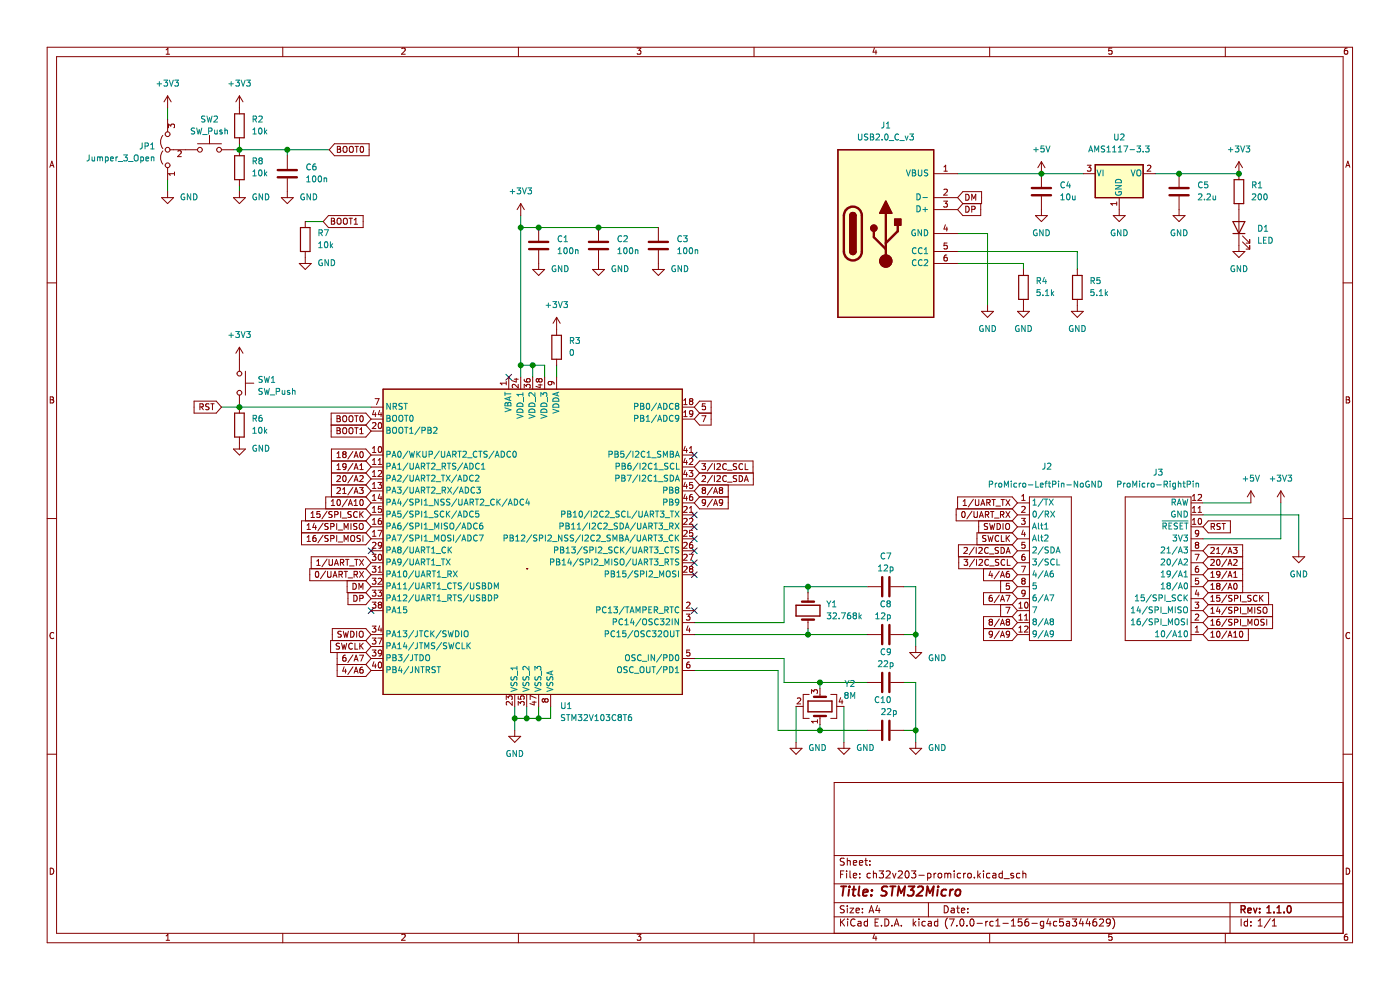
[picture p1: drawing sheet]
<svg xmlns="http://www.w3.org/2000/svg" width="297mm" height="210mm" viewBox="0 0 297 210" stroke-linecap="round" stroke-linejoin="round" font-family="sans-serif">
<path d="M0 0h296.9v210h-296.9z" fill-rule="evenodd" fill="#fff" stroke="#fff" stroke-width=".35"/>
<g fill="none" stroke="#840000" stroke-width=".21">
<path d="M10 10h276.9v190h-276.9zM12 12h272.9v186h-272.9zM35.2 11.5h.8M35.2 10.6l.4-.4v1.3M60 10v2M85.2 10.3l.5-.1 .3 .4-.8 .9h.8M110 10v2M135.2 10.2h.8l-.5 .5 .4 .1v.6l-.2 .1-.5-.1M160 10v2M185.5 10.1l-.3 1h.8M185.8 10.6v.9M210 10v2"/>
<path d="M235.9 10.2h-.6l-.1 .6h.6l.1 .6-.2 .1-.5-.1M259.9 10v2M285.8 10.2l-.4 .1-.2 .2v.8l.2 .2 .5-.1-.1-.6-.4-.1-.2 .2M10.6 35.5l.4-1.3 .4 1.3M10.7 35.1h.6M34.5 32a2.26 2.26 0 0 0 0 2.8M34.5 28.7a2.26 2.26 0 0 0 0 2.8M35.6 20.3v2.6M35.6 25.4v2.6M35.6 35.6v2.5M35.6 20.3l-.8 1.3M35.6 20.3l.7 1.3"/>
<path d="M35.7 27.1v-.8l.5 .4 .2-.3h.5l.1 .2-.1 .5M36.1 31.8h5.8M37 36.8h-1.3l.4 .4M37 36.5v.7M37.7 32.1l.5-.1 .3 .3-.8 .9h.8M41.9 30.5h5.1M44.4 28.7v1.8M47 31.8h2.5M50.8 20.3l-.8 1.3M50.8 20.3v3.8M50.8 29.2v1.3M50.8 31.8v1.2"/>
<path d="M50.8 38.1v1.3M50.8 20.3l.8 1.3M60.9 33v2.8M60.9 37.9v4M70.9 30.5h7.4v2.5h-7.4l-1.1-1.2zM71.6 31.1h.4l.2 .2-.2 .4 .2 .1 .1 .3-.2 .2h-.5zM71.6 31.7h.4M72.8 31.2l.3-.1a.43 .43 0 0 1 .5 .4v.4a.42 .42 0 0 1-.4 .4 .42 .42 0 0 1-.4-.4zM74.2 31.2l.2-.1a.43 .43 0 0 1 .6 .4v.4a.42 .42 0 0 1-.5 .4 .42 .42 0 0 1-.4-.4zM75.3 31.1h.7M75.7 31.1v1.2M76.5 31.2l.2-.1a.68 .68 0 0 1 .4 .6 .68 .68 0 0 1-.4 .6l-.3-.5z"/>
<path d="M198.1 36.8h5.1M200.3 36.3h.7M200.3 35.4l.3-.4v1.3M220.9 34.3v5.3M220.9 34.3l-.7 1.3M220.9 34.3l.8 1.3M229.8 36.8h2.6M230.7 35h.7l-.4 .5 .4 .1v.6l-.2 .1-.5-.1M242.5 36.8h2.6M243.4 35.2l.5-.2 .2 .4-.7 .9h.7M250.1 36.8v2.8M262.8 34.3l-.7 1.3"/>
<path d="M262.8 34.3v3.8M262.8 34.3l.8 1.3M285.5 35.5l.4-1.3 .5 1.3M285.6 35.1h.6M34.3 41.9h2.5l-1.2 1.3zM35.6 40.7v1.2M49.5 41.9h2.6l-1.3 1.3zM50.8 40.7v1.2M59.7 41.9h2.5l-1.3 1.3zM63.5 55.9h2.5l-1.2 1.3zM64.8 47v1.3M64.8 53.3v2.6"/>
<path d="M69.7 45.7h7.3v2.6h-7.3l-1.1-1.3zM70.3 46.3h.4l.3 .2-.3 .4 .3 .1v.3l-.2 .3h-.5zM70.3 46.9h.4M71.6 46.5l.2-.2a.43 .43 0 0 1 .6 .4v.4a.42 .42 0 0 1-.5 .5 .42 .42 0 0 1-.4-.5zM72.9 46.5l.2-.2a.43 .43 0 0 1 .6 .4v.4a.42 .42 0 0 1-.4 .5 .42 .42 0 0 1-.5-.5zM74 46.3h.8M74.4 46.3v1.3M75.1 47.6h.8M75.1 46.7l.4-.4v1.3M110.5 43.2v2.5M110.5 43.2l-.8 1.3M110.5 43.2l.7 1.3"/>
<path d="M113 57.2h2.5l-1.2 1.2zM114.3 48.3v2.8M114.3 53.1v4.1M125.7 57.2h2.5l-1.2 1.2zM127 48.3v2.8M127 53.1v4.1M138.4 57.2h2.5l-1.2 1.2zM139.7 48.3v2.8M139.7 53.1v4.1M198.1 41.9h5.1M198.1 44.5h5.1M198.1 49.5h5.1"/>
<path d="M198.1 53.3h5.1M198.1 55.9h5.1M200.2 42.7h.8l-.4 .4 .3 .2v.5l-.2 .1-.5-.1M200.3 40.2l.4-.1 .3 .4-.8 .9h.8M200.6 47.7l-.3 .9h.7M200.9 54.1h-.4l-.2 .3v.7l.2 .3 .4-.2v-.6h-.4l-.2 .2M200.9 48.2v.8M200.9 51.5h-.6v.7l.6-.1v.6l-.2 .1-.4-.1M203.2 41.9l1.1-1.2h3.9v2.5h-3.9M203.2 41.9l1.1 1.3M204.3 43.2l-1.1 1.3M204.9 41.2a.64 .64 0 0 1 .7 .6 .64 .64 0 0 1-.7 .7z"/>
<path d="M204.9 43.7a.64 .64 0 0 1 .7 .7 .64 .64 0 0 1-.7 .6zM206.2 44.4h.6v-.5l-.6-.2v1.3M206.2 42.5v-1.3l.4 .9 .4-.9v1.3M208.1 43.2v2.5h-3.8l-1.1-1.2M217.1 57.2v1.2M219.7 45.7h2.5l-1.3 1.3zM220.9 41.7v4M228.5 57.2v1.2M236.2 45.7h2.5l-1.3 1.3zM236.9 43.2h-1.3l.4 .4M236.9 42.8v.8M237.4 41.9v3.8"/>
<path d="M248.9 45.7h2.5l-1.3 1.3zM250.1 41.7v4M261.6 53.3h2.5l-1.3 1.3zM262.8 43.2v10.1M263.6 51.3l1.5 1.5M263.6 50l1.5 1.6M264.4 51.6h.7M264.4 52.8h.7M265.1 50.8v.8M265.1 52.1v.7M10 60h2M50.8 73.7v5"/>
<path d="M50.8 73.7l-.8 1.2M50.8 73.7l.8 1.2M52.1 78.7v5.1M118.1 67.3v3.8M118.1 76.2v1.3M118.1 67.3l-.8 1.3M118.1 67.3l.7 1.3M208.2 66h2.6l-1.3 1.3zM209.5 64.8v1.2M215.8 66h2.6l-1.3 1.3zM217.1 63.5v2.5M227.3 66h2.5l-1.3 1.3z"/>
<path d="M228.5 63.5v2.5M284.9 60h2M10.7 84.2h.4l.2 .2-.2 .4 .2 .1 .1 .3-.2 .3h-.5zM10.7 84.8h.4M41.2 85.1h4.7l1.1 1.3-1.1 1.2h-4.7zM42.4 86.3h.6l.1-.5-.7-.2v1.3M42.7 86.3l.4 .6M44.3 85.7l-.6 .1v.3l.5 .3 .1 .3-.2 .2h-.5M44.7 85.6h.7M45.1 85.6v1.3M49.5 95.2h2.6l-1.3 1.3zM50.8 83.8v3.8"/>
<path d="M50.8 92.7v2.5M52.1 81.3h1.7M70.3 90.2h7.3M70.3 97.8h7.3M71.5 90.7h.4l.3 .3-.3 .3 .3 .2v.3l-.2 .2h-.5zM71.5 88.2h.4l.3 .2-.3 .4 .3 .1v.3l-.2 .3h-.5zM71.5 91.3h.4M71.5 88.8h.4M71.5 99.6h.7M71.5 96.2l.4-.4v1.3M71.5 98.7l.4-.4v1.3M71.5 97.1h.7"/>
<path d="M72.8 90.9l.2-.2a.43 .43 0 0 1 .5 .5v.4a.42 .42 0 0 1-.4 .4 .42 .42 0 0 1-.4-.4zM72.8 88.4l.2-.2a.43 .43 0 0 1 .5 .4v.4a.42 .42 0 0 1-.4 .5 .42 .42 0 0 1-.4-.5zM72.9 96.4l-.2-.3 .2-.3h.3l.2 .2-.2 .4M72.9 96.4l-.2 .2 .1 .4 .1 .1h.3l.2-.3v-.2l-.2-.2M72.9 96.4h.3M73.4 98.9l-.2 .2h-.4v-.6l.4-.2 .2 .3v.7l-.2 .3h-.4M74.1 90.9l.2-.2a.43 .43 0 0 1 .6 .5v.4a.42 .42 0 0 1-.4 .4 .42 .42 0 0 1-.5-.4zM74.1 88.4l.2-.2a.43 .43 0 0 1 .6 .4v.4a.42 .42 0 0 1-.4 .5 .42 .42 0 0 1-.5-.5zM74.9 98.3l-1.1 1.6M74.9 95.7l-1.1 1.7M75.1 99.6l.4-1.3 .5 1.3M75.1 97.1l.4-1.3 .5 1.3"/>
<path d="M75.2 90.7h.8M75.2 99.3h.6M75.2 96.7h.6M75.2 88.2h.8M75.6 88.2v1.3M75.6 90.7v1.3M76.3 92h.8M76.3 91.1l.4-.4v1.3M76.3 98.7l.4-.4v1.3M76.3 99.6h.8M76.4 95.9l.2-.1a.68 .68 0 0 1 .5 .6 .68 .68 0 0 1-.5 .7l-.3-.5zM76.4 88.3l.2-.1a.68 .68 0 0 1 .5 .6 .68 .68 0 0 1-.5 .7l-.3-.5z"/>
<path d="M77.6 90.2l1.1 1.2M77.6 97.8l1.1 1.3M78.7 88.9l-1.1-1.3h-7.3v5.1h7.3l1.1-1.3M78.7 96.5l-1.1-1.3h-7.3v10.2M78.7 99.1l-1.1 1.2M78.7 96.5l-1.1 1.3M78.7 88.9l-1.1 1.3M78.7 96.5h2.6M78.7 99.1h2.6M78.7 86.4h2.6M78.7 88.9h2.6M78.7 91.4h2.6"/>
<path d="M79 89.8l.5-.2 .3 .4-.8 .9h.8M79 97.6l.4-.3v1.2M79 95.1l.4-.4v1.3M79 96h.8M79 98.5h.8M79.3 87l-.3 .9h.8M79.6 84.6h.8l-.5 1.2M79.6 87.5v.9M80.2 99.9l.5-.1 .3 .4-.8 .9h.8M80.2 98.5h.8M80.2 97.6l.4-.3v1.2M80.4 94.8l.1-.1a.68 .68 0 0 1 .5 .7 .68 .68 0 0 1-.5 .6l-.3-.5z"/>
<path d="M80.4 89.8l.1-.2a.68 .68 0 0 1 .5 .7 .68 .68 0 0 1-.5 .6l-.3-.5zM80.5 87l-.3 .9h.8M80.8 87.5v.9M81.3 82.6h63.4v64.7h-63.4zM107.4 80.9v.7M107.4 81.3h-1.3l.4 .3M107.9 80v2.6M109.1 80.4h.8M109.5 80.3v.7l-.9-.3M109.9 81.5v.8l-.9-.8-.3 .3 .1 .4M110.5 80v2.6M111.2 80.4l.1 .4 .2 .2h.7l.3-.2-.1-.4h-.7v.4l.2 .2"/>
<path d="M111.2 82.3v-.8l.5 .4 .1-.3h.6l.1 .2-.1 .5M113 80v2.6M114.2 81.6h.8M114.3 80.6l-.3-.3-.3 .3 .1 .3 .2 .1 .3-.2M114.3 80.6l.2-.3h.3l.2 .3v.3l-.2 .1h-.4l-.1-.2M114.3 80.6v.2M114.6 81.5v.7l-.9-.3M115.5 80v2.6M116.8 80.9l.3 .3-.1 .3-.6 .1-.1-.4 .2-.3 .8 .1 .2 .2 .1 .3M118.1 80v2.6M144.7 96.5h2.6M144.7 99.1h2.6"/>
<path d="M144.7 86.4h2.6M144.7 88.9h2.6M145 85.8h.8M145 84.9l.4-.3v1.2M145 87.5l.4-.4v1.3M145 88.4h.8M145.4 94.7l-.4 .9h.8M145.4 97.2l-.4 .9h.8M145.4 99.7l-.4 .9h.8M145.7 95.1v.9M145.7 97.7v.8M146.2 99.8h.8l-.4 .5 .3 .1v.5l-.2 .2-.5-.2"/>
<path d="M146.3 96h.7M146.3 97.4l.4-.1 .3 .3-.8 .9h.8M146.3 95.1l.3-.4v1.3M146.5 85.1l-.2 .2v.4l.2 .1h.2l.3-.2-.1-.4-.2-.1M146.5 85.1l-.2-.2 .2-.3h.2l.3 .2-.3 .3M146.5 85.1h.2M147 87.6l-.3 .3-.3-.1-.1-.6 .4-.1 .3 .2-.1 .8-.2 .2-.3 .1M147.3 86.4l1.1-1.3h2.5v5.1h-2.5l-1.1-1.3M147.3 99.1l1.1-1.3h11.3v2.5M147.3 86.4l1.1 1.2M147.3 99.1l1.1 1.2M148.4 87.6h2.5"/>
<path d="M148.4 87.6l-1.1 1.3M148.9 98.3h.8l-.4 .5 .3 .2v.5l-.2 .1-.5-.1M148.9 88.2h.8l-.5 1.3M149.6 85.6h-.6v.7l.6-.1v.6l-.2 .1-.4-.1M151.1 98.3l-1.1 1.6M151.6 98.3v1.3M152.1 98.5l.5-.2 .2 .4-.8 .9h.8M154.1 98.5a.56 .56 0 0 0-.8 .5 .56 .56 0 0 0 .8 .5M154.3 99.7h1M156.3 98.4l-.7 .1v.3l.6 .3 .1 .3-.3 .2h-.5M157.5 98.5a.56 .56 0 0 0-.8 .5 .56 .56 0 0 0 .8 .5M158.1 98.3v1.3h.6"/>
<path d="M285.6 84.2h.4l.3 .2-.3 .4 .3 .1v.3l-.2 .3h-.5zM285.6 84.8h.4M10 110h2M64 113h13.6M65.1 112.3h.8M65.1 114.9h.8M65.1 111.4l.4-.4v1.3M65.1 113.9l.4-.3v1.3M66 109.8h.7M66 108.9l.4-.4v1.3M66.7 111l-.3 .9h.7M67 113.6h-.4l-.2 .3v.7l.2 .3 .4-.2v-.6h-.4l-.2 .2"/>
<path d="M67 111.5v.8M67.2 119.9h.7M67.2 119l.4-.3v1.2M67.9 108.5h-.6l-.1 .6 .6-.1 .1 .7-.2 .1-.5-.1M68.5 113.5l-1.1 1.7M68.5 111l-1.1 1.6M69.4 108.4l-1.1 1.7M69.4 118.6l-1.1 1.6M69.6 113.6l-.6 .1v.4l.5 .2 .1 .3-.2 .3-.5-.1M69.6 111.1l-.6 .1v.3l.5 .3 .1 .3-.2 .2h-.5M69.8 118.7v1l.2 .2h.4l.1-.2v-1M70.2 114.2h.6v-.5l-.6-.1v1.3"/>
<path d="M70.2 111.7l.6-.1v-.4l-.6-.2v1.3M70.3 107.2h.7M70.3 106.3l.3-.3v1.2M70.3 100.3h7.3M70.3 102.9h7.3M70.5 108.6h-.7v.4l.5 .2 .2 .3-.3 .3-.5-.1M70.9 119.9l.5-1.2 .4 1.2M71 109.2l.6-.1 .1-.5-.7-.1v1.3M71.1 119.6h.6M71.4 111v1.3M71.4 113.6v1.3M71.5 101l.5-.1 .2 .3-.8 1h.8"/>
<path d="M71.5 103.5l.5-.1 .2 .4-.8 .9h.8M71.6 106.1l.2-.1a.68 .68 0 0 1 .4 .6 .68 .68 0 0 1-.4 .6l-.3-.5zM71.7 115h1M71.7 112.4h1M72.2 119.3h.6l.1-.5-.7-.1v1.2M72.3 108.5v1.3M72.5 119.3l.4 .6M72.6 109.9h.9M72.7 104.7h.7M72.7 103.8l.4-.4v1.3M72.8 101l.2-.1a.68 .68 0 0 1 .4 .6 .68 .68 0 0 1-.4 .7l-.3-.5zM73 112.3v-1.3l.4 .9 .4-.9v1.3"/>
<path d="M73 114.9v-1.3l.4 .9 .4-.9v1.3M73.3 118.7h.7M73.7 105.9l-1.1 1.6M73.7 118.7v1.2M73.9 107.2l.4-1.2 .5 1.2M74 106.9h.6M74.5 113.8l.2-.2a.43 .43 0 0 1 .5 .4v.4a.42 .42 0 0 1-.4 .5 .42 .42 0 0 1-.4-.5zM74.5 111v1.3M74.5 108.6h-.7v.4l.6 .2 .1 .3-.2 .3-.5-.1M74.9 103.4l-1.1 1.6M74.9 100.8l-1.1 1.7M75.1 104.7l.4-1.3 .5 1.3"/>
<path d="M75.1 102.2l.4-1.3 .5 1.3M75.1 107.2h.7M75.1 106.3l.4-.3v1.2M75.2 118.7h.8M75.2 104.3h.6M75.2 101.8h.6M75.6 118.7v1.2M75.7 111.1l-.6 .1v.3l.5 .3 .1 .3-.2 .2h-.5M75.8 108.6a.56 .56 0 0 0-.8 .5 .56 .56 0 0 0 .8 .6M76.3 111.2l.2-.2a.43 .43 0 0 1 .6 .5v.4a.42 .42 0 0 1-.5 .4 .42 .42 0 0 1-.4-.4zM76.3 103.4h.8l-.5 .5 .4 .1v.6l-.2 .1-.5-.1M76.3 118.7l.8 1.2"/>
<path d="M76.3 108.5v1.3M76.3 101l.5-.1 .3 .3-.8 1h.8M76.4 106.1l.2-.1a.68 .68 0 0 1 .5 .6 .68 .68 0 0 1-.5 .6l-.3-.5zM76.4 113.6l-.6 .1v.4l.5 .2 .1 .3-.2 .3-.5-.1M76.5 109l.6 .8M77 113.6v1.3M77.1 108.5l-.8 .7M77.1 118.7l-.8 1.2M77.6 107.9h-12.8v2.6M77.6 110.5h-13.6v5.1h13.6l1.1-1.3M77.6 105.4h-8.5v2.5M77.6 102.9l1.1 1.2"/>
<path d="M77.6 107.9l1.1 1.3M77.6 105.4l1.1 1.3M77.6 113l1.1 1.3M77.6 110.5l1.1 1.3M77.6 100.3l1.1 1.3M78.7 106.7h2.6M78.7 119.4l-1.1-1.3h-11.6v2.5M78.7 104.1l-1.1 1.3M78.7 109.2l-1.1 1.3M78.7 106.7l-1.1 1.2M78.7 111.8l-1.1 1.2M78.7 101.6l-1.1 1.3"/>
<path d="M78.7 119.4l-1.1 1.2M78.7 111.8h2.6M78.7 109.2h2.6M78.7 119.4h2.6M78.7 116.8h2.6M78.7 114.3h2.6M78.7 101.6h2.6M78.7 104.1h2.6M79 117.6h.8l-.5 .5 .4 .1v.5l-.2 .1-.5-.1M79 105.2l.4-.3v1.2M79 111.2h.8M79 108.7h.8"/>
<path d="M79 106.1h.8M79 115.2l.5-.2 .3 .4-.8 .9h.8M79 113.8h.8M79 100.2l.4-.4v1.3M79 102.7l.4-.4v1.3M79 107.8l.4-.4v1.3M79 110.3l.4-.3v1.2M79 112.9l.4-.4v1.3M79 101.1h.8M79 103.6h.8M80.2 102.3h.8l-.5 .5 .4 .1v.6l-.2 .1-.5-.1M80.2 112.5h.8l-.5 1.3"/>
<path d="M80.4 117.7l.1-.1a.68 .68 0 0 1 .5 .6 .68 .68 0 0 1-.5 .6l-.3-.4zM80.5 104.8l-.3 .9h.8M80.8 110h-.3l-.2 .3-.1 .7 .3 .2 .4-.1-.1-.6-.3-.1-.3 .3M80.8 105.3v.8M80.9 107.4h-.6l-.1 .6h.6l.1 .6-.2 .1-.5-.1M81 115.6l-.3 .2h-.3l-.1-.6 .4-.2 .3 .3-.1 .7-.2 .2-.3 .1M144.7 106.7h2.6M144.7 111.8h2.6M144.7 109.2h2.6M144.7 119.4h2.6M144.7 116.8h2.6M144.7 114.3h2.6"/>
<path d="M144.7 101.6h2.6M144.7 104.1h2.6M145 110.1l.5-.1 .3 .3-.8 .9h.8M145 112.6l.5-.1 .3 .4-.8 .9h.8M145 107.5l.5-.1 .3 .4-.8 .9h.8M145 117.7l.5-.1 .3 .3-.8 .9h.8M145 115.2l.5-.2 .3 .4-.8 .9h.8M145.4 104.8l-.4 .9h.8M145.4 102.3l-.4 .9h.8M145.7 100.2v.9M145.7 102.8v.8M145.7 105.3v.8"/>
<path d="M146.2 117.6h.8l-.5 1.2M146.3 110.1l.4-.1 .3 .3-.8 .9h.8M146.3 107.8l.3-.4v1.3M146.3 108.7h.7M146.9 115l-.4 .1-.2 .2v.8l.2 .2 .4-.1v-.6l-.4-.1-.2 .3M146.9 104.9h-.4l-.2 .3v.7l.2 .2 .4-.1v-.6h-.4l-.2 .2M146.9 102.3h-.6v.6h.6v.6l-.2 .1-.4-.1M146.9 112.5h-.6v.6l.6-.1v.6l-.2 .2-.4-.2M147.3 104.1l1.1 1.3M147.3 101.6l1.1 1.3M148.4 105.4h6.1M148.4 100.3h11.4v2.6h-11.4"/>
<path d="M148.4 102.9l-1.1 1.2M148.4 105.4l-1.1 1.3M148.4 100.3l-1.1 1.3M149 101l.4-.1 .3 .3-.8 1h.8M149.2 104l-.2-.3 .2-.3h.2l.3 .3-.3 .3M149.2 104l-.2 .2v.4l.2 .1h.2l.3-.2-.1-.4-.2-.1M149.2 104h.2M149.7 106.5l-.3 .2h-.3l-.1-.6 .4-.1 .3 .2-.1 .7-.2 .3h-.3M151.1 103.4l-1.1 1.6M151.1 105.9l-1.1 1.6M151.1 100.8l-1.1 1.7M151.4 104.7l.4-1.3 .4 1.3"/>
<path d="M151.4 107.2l.4-1.2 .4 1.2M151.5 106.9h.6M151.5 104.3h.6M151.6 100.9v1.3M152.1 101l.5-.1 .2 .3-.8 1h.8M152.8 104l-.2 .2v.4l.2 .1h.3l.2-.2-.1-.4-.1-.1M152.8 104l-.2-.3 .2-.3h.3l.2 .3-.2 .3M152.8 104h.3M153.3 106.5l-.2 .2h-.4l-.1-.6 .5-.1 .2 .2-.1 .7-.1 .3h-.4M154.1 101a.56 .56 0 0 0-.8 .5 .56 .56 0 0 0 .8 .5M154.3 102.3h1M154.5 102.9v5h-6.1l-1.1-1.2"/>
<path d="M156.3 100.9l-.7 .1v.4l.6 .2 .1 .3-.3 .3-.5-.1M156.8 100.9a.64 .64 0 0 1 .7 .6 .64 .64 0 0 1-.7 .7zM157.9 102.2l.4-1.3 .5 1.3M158 101.8h.6M203.4 118.1v2.5h11.3M204.1 108.6l.2-.1a.68 .68 0 0 1 .5 .6 .68 .68 0 0 1-.5 .7l-.3-.5zM204.3 106.3l.4-.3v1.2M204.3 107.2h.7M204.5 118.7h.8l-.4 .4 .3 .2v.5l-.2 .1-.5-.1M204.5 116.2l.5-.1 .2 .4-.8 .9h.8M206.2 108.4l-1.1 1.7M206.5 105.9l-1.1 1.6"/>
<path d="M206.6 108.5v1l.3 .3 .3-.1 .1-.2v-1M206.7 116.1l-1.1 1.6M206.7 118.6l-1 1.6M206.9 106v1l.3 .2h.2l.2-.2v-1M207.1 116.1v1.3M207.2 118.7v1.2M207.6 110.5v2.5M207.6 116.2l.5-.1 .3 .4-.8 .9h.8M207.7 118.8l.5-.1 .2 .3-.8 .9h.8M207.8 109.8l.4-1.3 .4 1.3M207.9 109.4h.6M208.1 107.2l.4-1.2 .4 1.2"/>
<path d="M208.2 106.9h.6M209 109.2l.6-.1 .1-.5-.7-.1v1.3M209.2 113.6l-.7 .1v.4l.5 .2 .2 .3-.3 .3-.5-.1M209.3 109.2l.5 .6M209.3 106.6h.6l.1-.5-.7-.1v1.2M209.5 111.1l-.6 .1v.3l.5 .3 .1 .3-.2 .2h-.5M209.6 113.6l.3 1.3 .2-1 .3 1 .3-1.3M209.6 116.2a.56 .56 0 0 0-.7 .6 .56 .56 0 0 0 .7 .5M209.6 106.6l.5 .6M209.7 118.8a.56 .56 0 0 0-.8 .5 .56 .56 0 0 0 .8 .5M209.9 117.5h1M209.9 111l.3 1.3 .3-.9 .2 .9 .3-1.3"/>
<path d="M210.1 108.5h.8M210.4 106h.8M210.5 108.5v1.3M210.8 106v1.2M211 109.9h.9M211.3 107.4h.9M211.5 111a.64 .64 0 0 1 .8 .7 .64 .64 0 0 1-.8 .6zM211.8 116.2h-.6v.4l.5 .2 .1 .3-.2 .3-.5-.1M211.9 113.7a.56 .56 0 0 0-.8 .5 .56 .56 0 0 0 .8 .5M211.9 118.7l-.7 .1v.3l.6 .3 .1 .3-.3 .2h-.4M212.2 109.2l.6-.1 .1-.5-.7-.1v1.3M212.4 116.1a.64 .64 0 0 1 .7 .7 .64 .64 0 0 1-.7 .6z"/>
<path d="M212.4 106h.7M212.4 113.6v1.3h.6M212.5 109.2l.5 .6M212.7 106v1.2M212.8 111v1.3M213.2 118.8a.56 .56 0 0 0-.8 .5 .56 .56 0 0 0 .8 .5M213.4 111.2l.2-.2a.43 .43 0 0 1 .6 .5v.4a.42 .42 0 0 1-.4 .4 .42 .42 0 0 1-.5-.4zM213.4 108.5l.8 1.3M213.4 106l.8 1.2M213.5 113.6v1.3M213.5 117.4l.4-1.3 .4 1.3M213.6 117h.6"/>
<path d="M213.6 114.1l.6 .8M213.7 118.7v1.2h.6M214.2 113.6l-.7 .7M214.2 108.5l-.8 1.3M214.2 106l-.8 1.2M214.7 107.9l1.1 1.3M214.7 107.9h-11.9v2.6h11.9M214.7 118.1l1.1 1.3M214.7 115.6h-11.4v2.5h11.4M214.7 115.6l1.1 1.2M214.7 110.5l1.1 1.3M214.7 113h-7.4v2.6"/>
<path d="M214.7 113l1.1 1.3M215.8 109.2l-1.1 1.3M215.8 106.7h2.6M215.8 106.7l-1.1-1.3h-11.6v2.5M215.8 106.7l-1.1 1.2M215.8 119.4l-1.1 1.2M215.8 116.8l-1.1 1.3M215.8 111.8l-1.1 1.2M215.8 114.3l-1.1 1.3M215.8 111.8h2.6M215.8 109.2h2.6M215.8 119.4h2.6"/>
<path d="M215.8 116.8h2.6M215.8 114.3h2.6M216.7 110h.8l-.4 .4 .3 .2v.5l-.2 .1-.5-.1M216.8 107.5l.4-.1 .3 .4-.8 .9h.8M216.8 106.1h.7M216.8 105.2l.3-.3v1.2M217.1 112.4l-.3 .9h.7M217.4 117.6h-.4l-.2 .3v.7l.2 .2 .4-.1v-.6h-.4l-.2 .2M217.4 112.9v.9M217.4 115h-.6v.6h.6v.6l-.2 .1-.4-.1M218.4 105.4h8.9v30.5h-8.9zM238.7 105.4h14v30.5h-14z"/>
<path d="M252.7 106.7h2.5M252.7 111.8h2.5M252.7 109.2h2.5M252.7 119.4h2.5M252.7 116.8h2.5M252.7 114.3h2.5M253 111.2h.7M253 105.2l.3-.3v1.2M253 107.8l.3-.4v1.3M253 110.3l.3-.3v1.2M253 108.7h.7M253 106.1h.7"/>
<path d="M253.5 117.6h.9l-.6 1.2M253.8 115.6l-.2 .2v.4l.2 .1h.3l.2-.2-.1-.4-.1-.1M253.8 115.6l-.2-.3 .2-.3h.3l.2 .3-.2 .3M253.8 115.6h.3M254.2 105l.5-.1 .2 .3-.8 .9h.8M254.2 108.7h.7M254.2 107.8l.3-.4v1.3M254.3 110.1l.2-.1a.68 .68 0 0 1 .4 .6 .68 .68 0 0 1-.4 .6l-.3-.5zM254.3 113l-.2 .3-.4-.1-.1-.6 .5-.1 .2 .2-.1 .8-.1 .2-.4 .1M255.2 116.8l1.1-1.2h7.3v10.1h-7.3l-1.1-1.2M255.2 119.4l1.1 1.2M255.2 116.8l1.1 1.3"/>
<path d="M256.3 110.5h4.7v2.5h-4.7l-1.1-1.2zM256.3 118.1h7.3M256.3 118.1l-1.1 1.3M256.9 118.8l.5-.1 .2 .3-.8 .9h.8M256.9 116.2l.5-.1 .2 .4-.8 .9h.8M256.9 111.7l.6-.1 .1-.4-.7-.2v1.3M257.2 111.7l.5 .6M258.1 117.4h.7M258.1 116.5l.4-.4v1.3M258.2 118.8l.2-.1a.68 .68 0 0 1 .4 .6 .68 .68 0 0 1-.4 .6l-.3-.5zM258.9 111.1l-.7 .1v.3l.6 .3 .1 .3-.3 .2h-.5M259.2 111h.8"/>
<path d="M259.6 111v1.3M260.3 118.6l-1.1 1.6M260.3 116.1l-1.1 1.6M260.5 119.9l.4-1.2 .5 1.2M260.5 117.4l.4-1.3 .5 1.3M260.6 117h.6M260.6 119.6h.6M261.7 116.1h.7l-.4 .5 .4 .1v.6l-.2 .1-.5-.1M261.7 118.8l.5-.1 .2 .3-.7 .9h.7M265.4 104.1v2.6M265.4 104.1l-.8 1.3M265.4 104.1l.7 1.3"/>
<path d="M271.7 104.1l-.7 1.3M271.7 104.1v2.6M271.7 104.1l.8 1.3M274.3 118.1h2.5l-1.3 1.3zM275.5 116.8v1.3M284.9 110h2M11.4 134.3a.58 .58 0 0 0-.8 .5 .58 .58 0 0 0 .8 .5M67 121.3l.2-.1a.68 .68 0 0 1 .4 .6 .68 .68 0 0 1-.4 .7l-.3-.5zM69.1 121.1l-1.1 1.7M69.5 121.2v1l.2 .3h.3l.2-.3v-1M70.6 122.5l.5-1.3 .4 1.3M70.8 122.1h.6"/>
<path d="M71.5 138.4v5.1h6.1l1.1-1.3M71.9 121.9l.6-.1 .1-.5-.7-.1v1.3M72 136.5l-.6 .1v.3l.5 .3 .1 .3-.2 .2-.5-.1M72.2 121.9l.4 .6M72.4 134h-.7v.4l.6 .2 .1 .3-.2 .3-.5-.1M72.5 136.4l.3 1.3 .2-.9 .2 .9 .3-1.3M72.8 133.9l.3 1.3 .3-.9 .2 .9 .3-1.3M73 121.2h.7M73.3 139h-.4l-.1 .3-.1 .7 .2 .2 .5-.1-.1-.6h-.4l-.2 .2M73.4 121.2v1.3M73.6 123.2v2.5h4l1.1-1.2M73.8 125.7h3.8l1.1 1.3-1.1 1.3h-3.8z"/>
<path d="M73.8 122.6h1M74.2 120.1h.9M74.4 133.9a.64 .64 0 0 1 .7 .6 .64 .64 0 0 1-.7 .7zM74.8 136.6a.56 .56 0 0 0-.8 .5 .56 .56 0 0 0 .8 .5M74.9 123.7a.64 .64 0 0 1 .7 .7 .64 .64 0 0 1-.7 .6zM74.9 138.9l-1.1 1.6M75.1 126.3a.64 .64 0 0 1 .7 .6 .64 .64 0 0 1-.7 .6zM75.1 121.9l.6-.1 .1-.5-.7-.1v1.3M75.2 139.9h.6M75.3 136.4v1.3h.6M75.4 121.9l.4 .6M75.7 133.9v1.3"/>
<path d="M76.1 125v-1.3l.5 .9 .4-.9v1.3M76.3 134.1l.2-.2a.43 .43 0 0 1 .6 .4v.4a.42 .42 0 0 1-.5 .5 .42 .42 0 0 1-.4-.5zM76.3 139h.8l-.5 1.2M76.3 121.2l.8 1.3M76.3 126.9h.6l.1-.5-.7-.1v1.2M76.3 136.4v1.3M76.5 137l.6 .7M77.1 136.4l-.8 .8M77.1 121.2l-.8 1.3M77.6 135.9h-7.5v2.5h7.5M77.6 120.6h-11.9v2.6h11.9M77.6 135.9l1.1 1.2"/>
<path d="M77.6 138.4l1.1 1.3M77.6 123.2l1.1 1.3M77.6 120.6l1.1 1.3M78.7 134.6l-1.1-1.3h-7.1v2.6M78.7 127h2.6M78.7 137.1l-1.1 1.3M78.7 139.7l-1.1 1.3M78.7 134.6l-1.1 1.3M78.7 121.9l-1.1 1.3M78.7 134.6h2.6M78.7 129.5h2.6M78.7 124.5h2.6"/>
<path d="M78.7 121.9h2.6M78.7 137.1h2.6M78.7 139.7h2.6M79 122.7h.8l-.5 .4 .4 .2v.5l-.2 .1-.5-.1M79 127.7h.8l-.5 .5 .4 .1v.6l-.2 .1-.5-.1M79 125.2h.8l-.5 .5 .4 .1v.5l-.2 .2-.5-.2M79 120.1h.8l-.5 .5 .4 .1v.6l-.2 .1-.5-.1M79 137.9h.8l-.5 .5 .4 .1v.5l-.2 .2-.5-.2M79 132.8h.8l-.5 .5 .4 .1v.6l-.2 .1-.5-.1M79 135.3h.8l-.5 .5 .4 .2v.5l-.2 .1-.5-.1M80.2 125.2h.8l-.5 .5 .4 .1v.5l-.2 .2-.5-.2M80.2 135.3h.8l-.5 1.3"/>
<path d="M80.2 122.8l.5-.1 .3 .3-.8 .9h.8M80.2 121.4h.8M80.2 120.5l.4-.4v1.3M80.5 128.3l-.3-.3 .3-.3h.2l.3 .3-.3 .3M80.5 128.3l-.3 .2 .1 .4 .2 .1h.2l.3-.2-.1-.4-.2-.1M80.5 128.3h.2M80.5 132.7l-.3 1h.8M80.8 133.2v.9M81 138.4l-.3 .3-.3-.1-.1-.6 .4-.1 .3 .2-.1 .8-.2 .2-.3 .1M111.7 120.6h.1M144.7 134.6h2.6M144.7 132.1h2.6"/>
<path d="M144.7 129.5h2.6M144.7 121.9h2.6M144.7 139.7h2.6M145 120.2l.5-.1 .3 .4-.8 .9h.8M145.6 130.3h.8l-.4 .5 .3 .1v.5l-.2 .1-.5-.1M145.7 127.9l.4-.2 .3 .4-.8 .9h.8M146 132.7l-.3 1h.7M146.3 133.2v.9M146.3 137.9h-.6v.6l.6-.1v.6l-.2 .2-.4-.2M146.5 120.7h.2M146.5 120.7l-.2-.3 .2-.3h.2l.3 .3-.3 .3M146.5 120.7l-.2 .2v.4l.2 .1h.2l.3-.3-.1-.3-.2-.1"/>
<path d="M171.4 125.7v1.9M171.4 131.4v1.9M184.1 134.6h2.8M184.1 124.5h2.8M188.9 134.6h2.8M188.9 124.5h2.8M193 138.4h2.5l-1.2 1.3zM194.3 137.1v1.3M208.6 120.6v2.6h6.1M208.6 133.3h6.1M209.9 120.1h1M210.1 131.9l-.3-.2 .3-.3h.2l.3 .2-.3 .3"/>
<path d="M210.1 131.9l-.3 .2 .1 .4 .2 .1h.2l.3-.2-.1-.4-.2-.1M210.1 131.9h.2M210.1 121.1l-.3 .9h.8M210.4 126.3h-.3l-.2 .3-.1 .7 .3 .2 .4-.1-.1-.6h-.3l-.3 .2M210.4 121.6v.9M210.6 134.4l-.3 .3-.4-.1v-.6l.4-.1 .3 .2-.1 .8-.2 .2-.4 .1M212 131.3l-1.1 1.6M212 133.8l-1.1 1.7M212 126.2l-1.1 1.7M212 121.1l-1.1 1.7M212.2 132.6l.5-1.2 .4 1.2M212.2 135.2l.5-1.3 .4 1.3"/>
<path d="M212.2 127.5l.5-1.2 .4 1.2M212.2 122.5l.5-1.3 .4 1.3M212.3 123.2v2.5h2.4l1.1-1.2M212.3 128.3v2.5M212.4 132.3h.6M212.4 134.8h.6M212.4 127.2h.6M212.4 122.1h.6M213.4 128.8h.8l-.5 1.3M213.4 126.3h.8l-.5 1.2M213.7 131.9l-.2-.2 .2-.3h.2l.3 .2-.3 .3M213.7 131.9h.2"/>
<path d="M213.7 131.9l-.2 .2v.4l.2 .1h.2l.3-.2-.1-.4-.2-.1M214.1 121.2l-.4 .1-.2 .2v.7l.2 .3 .4-.2v-.6h-.4l-.2 .2M214.1 123.7h-.6v.6h.6v.6l-.2 .1-.4-.1M214.2 134.4l-.3 .3-.3-.1-.1-.6 .4-.1 .3 .2-.1 .8-.2 .2-.3 .1M214.7 130.8h-6.1v5.1h6.1l1.1-1.3M214.7 130.8l1.1 1.3M214.7 133.3l1.1 1.3M214.7 128.3l1.1 1.2M214.7 123.2l1.1 1.3M214.7 120.6l1.1 1.3M215.8 127l-1.1-1.3h-6.1v2.6h6.1M215.8 132.1l-1.1 1.2"/>
<path d="M215.8 129.5l-1.1 1.3M215.8 127l-1.1 1.3M215.8 127h2.6M215.8 121.9l-1.1 1.3M215.8 134.6h2.6M215.8 132.1h2.6M215.8 129.5h2.6M215.8 124.5h2.6M215.8 121.9h2.6M216.2 134.1h.7M216.2 131.5h.7M216.2 129h.7"/>
<path d="M216.2 128.1l.3-.4v1.3M216.2 130.6l.3-.3v1.2M216.2 133.2l.3-.4v1.3M216.7 120.1h.8l-.5 1.3M217 123.2h.2M217 123.2l-.2 .2v.4l.2 .1h.2l.3-.2v-.3l-.3-.2M217 123.2l-.2-.2 .2-.3h.2l.3 .2-.3 .3M217.4 132.9l.4-.1 .3 .4-.8 .9h.8M217.4 131.5h.7M217.4 130.6l.3-.3v1.2M217.5 127.9l.2-.2a.68 .68 0 0 1 .4 .7 .68 .68 0 0 1-.4 .6l-.3-.5zM217.5 125.7l-.3 .3-.3-.1-.1-.6 .4-.1 .3 .2-.1 .8-.2 .2-.3 .1"/>
<path d="M252.7 127h2.5M252.7 134.6h2.5M252.7 132.1h2.5M252.7 129.5h2.5M252.7 124.5h2.5M252.7 121.9h2.5M253.5 127.7h.8l-.4 .5 .3 .1v.6l-.1 .1-.6-.1M253.6 134.1h.7M253.6 133.2l.3-.4v1.3M253.6 130.4l.5-.1 .2 .3-.8 .9h.8M253.9 125.1l-.3 .9h.8M254.2 120.1l-.4 .1-.2 .2v.7l.2 .3 .4-.1v-.6l-.4-.1-.2 .2"/>
<path d="M254.2 125.6v.9M254.2 122.7h-.6v.6l.6-.1v.6l-.1 .1-.5-.1M255.2 127l1.1-1.3h12.8v2.6M255.2 127l1.1 1.3M255.2 129.5l1.1 1.3M255.2 132.1l1.1 1.2M255.2 121.9l1.1 1.3M256.3 130.8h13.7M256.3 128.3h13.7v5h-13.7M256.3 123.2h7.3M256.3 128.3l-1.1 1.2M256.3 123.2l-1.1 1.3"/>
<path d="M256.3 130.8l-1.1 1.3M256.3 133.3l-1.1 1.3M256.3 120.6h7.3M256.3 120.6l-1.1 1.3M256.9 134.3l.3-.4v1.3M256.9 126.6l.3-.3v1.2M256.9 132.6h.7M256.9 135.2h.7M256.9 127.5h.7M256.9 125h.7M256.9 121.6l.3-.4v1.3M256.9 124.1l.3-.4v1.3"/>
<path d="M256.9 129.2l.3-.4v1.3M256.9 131.7l.3-.3v1.2M256.9 130.1h.7M256.9 122.5h.7M258.2 134l.2-.1a.68 .68 0 0 1 .4 .6 .68 .68 0 0 1-.4 .7l-.3-.5zM258.3 124.3l-.2-.3 .2-.3h.3l.2 .3-.2 .3M258.3 124.3l-.2 .2v.4l.2 .1h.3l.2-.2v-.3l-.2-.2M258.3 124.3h.3M258.4 128.8l-.3 .9h.8M258.7 131.4h-.4l-.2 .3v.7l.2 .2 .5-.1-.1-.6-.4-.1-.2 .3M258.7 129.2v.9M258.8 126.3h-.7v.6l.6-.1 .1 .6-.2 .1-.5-.1"/>
<path d="M258.8 121.7l-.2 .3-.4-.1-.1-.6 .5-.1 .2 .2v.8l-.2 .2-.4 .1M260.3 126.2l-1.1 1.7M260.3 128.8l-1.1 1.6M260.3 123.7l-1.1 1.6M260.3 131.3l-1.1 1.6M260.3 133.8l-1.1 1.7M260.3 121.1l-1.1 1.7M260.5 125l.4-1.3 .5 1.3M260.5 135.2l.4-1.3 .5 1.3M260.5 122.5l.4-1.3 .5 1.3M260.6 134.8h.6M260.6 124.6h.6"/>
<path d="M260.6 122.1h.6M261.4 131.4l-.7 .1v.3l.5 .3 .2 .3-.3 .2h-.5M261.4 128.9h-.7v.4l.5 .2 .2 .3-.3 .3-.5-.1M261.4 126.3l-.7 .1v.4l.5 .2 .2 .3-.3 .2h-.5M261.7 135.2h.7M261.7 121.6l.4-.4v1.3M261.7 134.3l.4-.4v1.3M261.7 122.5h.7M261.8 123.9l.2-.2a.68 .68 0 0 1 .5 .7 .68 .68 0 0 1-.5 .6l-.3-.5zM261.9 132h.6l.1-.5-.7-.1v1.2M261.9 129.5l.6-.1 .1-.5-.7-.1v1.3M261.9 126.9h.6l.1-.5-.7-.1v1.2"/>
<path d="M263 134l.2-.1a.68 .68 0 0 1 .5 .6 .68 .68 0 0 1-.5 .7l-.3-.5zM263.2 126.3v1.2M263.2 128.8v1.3M263.2 131.4v1.2M263.5 127.7h.9M263.5 130.2h.9M263.5 132.7h.9M264.7 130.1v-1.3l.5 .9 .4-.9v1.3M264.7 132.6v-1.2l.5 .9 .4-.9v1.2M264.8 133.3v2.6h-8.5l-1.1-1.3M265.4 126.3l-.7 .1v.4l.6 .2 .1 .3-.2 .2h-.5M266.2 131.5l.2-.1a.43 .43 0 0 1 .6 .4v.4a.42 .42 0 0 1-.4 .4 .42 .42 0 0 1-.5-.4z"/>
<path d="M266.2 128.8v1.3M266.7 126.4a.56 .56 0 0 0-.8 .5 .56 .56 0 0 0 .8 .5M267.2 126.3v1.2M267.4 126.8l.5 .7M267.5 128.9h-.7v.4l.5 .2 .2 .3-.3 .3-.5-.1M267.9 126.3l-.7 .7M268 129l.2-.2a.43 .43 0 0 1 .6 .4v.5a.42 .42 0 0 1-.4 .4 .42 .42 0 0 1-.5-.4zM268.2 131.4l-.7 .1v.3l.6 .3 .1 .3-.3 .2h-.4M268.7 131.4v1.2M286.3 134.3a.58 .58 0 0 0-.8 .5 .58 .58 0 0 0 .8 .5M10 160h2M71.5 141h6.1"/>
<path d="M73 141.5l-.3 .9h.8M73.3 141.9v.9M74.9 141.5l-1.1 1.6M75.1 142.8l.4-1.3 .5 1.3M75.1 140.2l.4-1.2 .5 1.2M75.2 142.4h.6M76.9 141.5l-.3 .1-.2 .2-.1 .7 .3 .3 .4-.1-.1-.6-.3-.1-.3 .2M77.6 141l1.1 1.2M78.7 142.2h2.6M79.3 140.4l-.3 .9h.8M79.6 140.9v.8M80.4 140.5l.1-.1a.68 .68 0 0 1 .5 .7 .68 .68 0 0 1-.5 .6l-.3-.5z"/>
<path d="M107.4 148.4v-.8l.5 .4 .1-.3h.5l.2 .1-.2 .6M107.9 156.2h2.6l-1.3 1.3zM108.7 148.8v.8l-.9-.8-.4 .3 .1 .4M109.2 147.3v2.5M109.2 154.9v1.3M109.9 149.6v-.8l.5 .4 .1-.3h.6l.1 .2-.1 .5M109.9 147.7v.6h.6v-.6h.6l.1 .1-.1 .5M111.7 147.3v2.5M112.9 148.9h.8M113.3 148.8v.7l-.9-.3M113.7 148.1l-1.2-.6v.9M114.3 147.3v2.5"/>
<path d="M115.6 148.5l-.3-.3-.3 .3v.2l.3 .2 .3-.2M115.6 148.5l.2-.3h.2l.3 .3v.2l-.3 .2h-.3l-.1-.2M115.6 148.5v.2M116.8 147.3v2.5M144.7 142.2h2.6M146.3 140.4l-.4 .1-.2 .2v.8l.2 .2 .4-.1v-.6l-.4-.1-.2 .3M167.6 158.7h2.5l-1.2 1.3zM168.9 149.8h1.5M168.9 157.5v1.2M169.1 148.2l.5-.2 .3 .4-.8 .9h.8M171.7 147.3h-1.3v5.1h1.3M172.2 147.1v-.8l.4 .4 .2-.3h.5l.1 .1-.1 .6"/>
<path d="M173.4 153h-1.2l.3 .4M173.4 152.7v.7M174 146v1.8M174 151.9v1.8M176.2 147.3h1.3v5.1h-1.3M177.5 149.8h1.5M177.8 158.7h2.5l-1.3 1.3zM178.3 148l-.3 .9h.8M178.6 148.5v.8M179 157.5v1.2M184.1 144.8h2.8M184.1 154.9h2.8"/>
<path d="M188.9 144.8h2.8M188.9 154.9h2.8M193 158.7h2.5l-1.2 1.3zM194.3 157.5v1.2M284.9 160h2M284.9 166h-107.9v32M10.7 184.2a.66 .66 0 0 1 .7 .6 .66 .66 0 0 1-.7 .7zM35.2 198.5l.4-.3v1.3M35.2 199.5h.8M60 198v2M85.2 198.3l.5-.1 .3 .3-.8 1h.8M110 198v2"/>
<path d="M135.2 198.2h.8l-.5 .5 .4 .1v.5l-.2 .2-.5-.2M160 198v2M177 194.5h107.9M177 191.5h107.9M177 187.5h107.9M177 181.5h107.9M178.3 185.4h.5M178.3 194.9v1.5M178.5 195.6l.7 .8M179 184.7h-.7v1.5M179.1 192.2l-.6-.1-.2 .2v.4l.7 .3 .1 .3-.3 .3h-.6M179.1 182.1l-.6-.1-.2 .2v.4l.7 .3 .1 .3-.3 .3h-.6"/>
<path d="M179.2 194.9l-.9 .9M179.6 184.7v.2M179.6 185.2v1M179.7 182v1.5M179.7 192.1v.2M179.7 192.6v1M179.7 182.7l.3-.2 .3 .1 .1 .9M179.8 194.9v.2M179.8 195.4v1M180.3 192.6h.8l-.8 1h.8M180.3 184.7v1.3l.2 .2M181 183l.7-.1v-.3l-.5-.1-.2 .2 .1 .8h.6"/>
<path d="M181 185.7l.7-.1v-.3l-.5-.1-.2 .2 .1 .8h.6M181.4 195.1a.71 .71 0 0 0-1 .5 .71 .71 0 0 0 .7 .8l.3-.1M181.6 193.1l.7-.1-.1-.3-.4-.1-.2 .2 .1 .8h.5M182 195.5h.6l.1 .9M182.3 183l.7-.1v-.3l-.5-.1-.2 .2 .1 .8h.6M182.4 186.1v.1M182.4 185.3v.1M182.7 195.8l-.5 .1-.2 .2 .2 .3h.5M183 192.7v.1M183 193.5v.1M183.5 182.5h.5M183.7 182v1.3l.3 .2"/>
<path d="M184 195.5l-.4-.1-.3 .3 .2 .7h.5M184 194.9v1.5M184.4 193.6l.5-1.5 .5 1.5M184.5 193.2h.7M184.5 182.6v.1M184.5 183.4v.1M184.6 185.3l-.4-.1-.3 .3 .2 .7h.5M185.3 185.4l.2-.2 .4 .1v.9M185.3 184.7v1.5M185.5 198.1l-.3 .9h.8M185.6 195.6h.5M185.8 198.6v.9"/>
<path d="M186.1 192.1l-.3 1h.9M186.4 194.9h-.8v1.5h.8M186.5 184.7h.9l-.5 .6 .5 .1v.7l-.3 .1-.6-.1M186.5 192.6v1M187 196.3v.1M187.7 194.9a.76 .76 0 0 1 .9 .8 .76 .76 0 0 1-.9 .7zM188 184.9l.6-.2 .3 .5-1 1h1M189.2 196.3v.1M189.4 185.2l.3 1 .4-1M189.7 196.4l.5-1.5 .5 1.5M189.9 196h.7M190.6 184.9l.5-.2 .3 .5-.9 1h.9"/>
<path d="M191.2 196.3v.1M192.1 184.9l.3-.2a.8 .8 0 0 1 .5 .8 .8 .8 0 0 1-.5 .7l-.4-.5zM193.4 184.7h.9l-.5 .6 .4 .1v.7l-.2 .1-.6-.1M193.7 194.9v1.5M193.9 195.9l.4 .5M194.3 195.4l-.6 .6M194.9 185.7h1.2M194.9 194.9v.2M194.9 195.4v1M196.3 195.5l-.4-.1-.3 .3 .1 .7h.6M196.8 185.3l.4-.1 .3 .3-.1 .7h-.6M196.8 185.2v1.5"/>
<path d="M196.9 195.5h.6l.1 .9M197 191.5v3M197.6 195.8l-.5 .1-.2 .2 .2 .3h.5M198.1 185.2v1M198.6 185.2l-.5 .3M198.9 195.5l-.4-.1-.3 .3 .2 .7h.5M198.9 194.9v1.5M199.1 185.4l.2-.2 .4 .2 .1 .5-.2 .3h-.3l-.2-.1zM200.3 192.1a.76 .76 0 0 1 .9 .8 .76 .76 0 0 1-.9 .7zM200.4 185.4l.5-.2 .2 .2M200.4 185.2v1M201 194.7a1.72 1.72 0 0 0 0 2.3"/>
<path d="M201.1 185.4l.2-.2 .3 .1 .1 .9M201.1 185.4v.8M201.4 194.9h1l-.6 1.5M201.8 192.7h.6l.1 .9M202.4 184.7v.2M202.4 185.2v1M202.5 193l-.5 .1-.3 .2 .3 .3h.5M203 192.6h.5M203 196.3v.1M203.2 192.1v1.3l.3 .2M203.8 195.1l.2-.2a.8 .8 0 0 1 .5 .8 .8 .8 0 0 1-.5 .7l-.4-.5zM203.8 185.3l-.4-.1-.3 .3 .1 .7h.6"/>
<path d="M204 193.1l.7-.1-.1-.3-.4-.1-.2 .2v.8h.6M204.4 185.2v1M204.9 185.2l-.5 .3M205.1 196.3v.1M205.3 193.5v.1M205.3 192.7v.1M205.4 185.4l.2-.2 .4 .2 .1 .5-.2 .3h-.3l-.2-.1zM205.9 195.1l.2-.2a.8 .8 0 0 1 .5 .8 .8 .8 0 0 1-.5 .7l-.3-.5zM206.7 186.1v.1M207.3 195.9h1.1M207.4 184.7v1.5M207.6 185.7l.4 .5"/>
<path d="M208 185.2l-.6 .6M208.6 184.7v.2M208.6 185.2v1M209.1 195.4v1M209.6 195.4l-.5 .3M210 198v2M210 185.3l-.4-.1-.3 .3 .1 .7h.6M210.6 185.3h.6l.1 .9M210.7 195.5l-.4-.1-.3 .3 .1 .7h.6M211.3 196.4h.8M211.3 195.4l.4-.5v1.5M211.3 185.6l-.5 .1-.2 .2 .2 .3h.5"/>
<path d="M212.6 185.3l-.4-.1-.3 .3 .2 .7h.5M212.6 184.7v1.5M212.8 195.9h1.1M213 186.4h1.1M214.6 196.4h.8M214.6 195.4l.4-.5v1.5M215 185.3l-.4-.1-.2 .2 .1 .3 .5 .1v.4h-.6M216.4 185.3l-.5-.1-.3 .3 .2 .7h.6M216.8 194.9h-.7l-.1 .7 .2-.1 .5 .1 .1 .2v.5l-.2 .1-.6-.1M217 185.4l.2-.2 .4 .1v.9M217 184.7v1.5M218.1 194.9l-.4 .1a1.01 1.01 0 0 0 0 1.4l.5-.1 .1-.5-.3-.3-.4 .1-.2 .2"/>
<path d="M218.9 195.9h1.2M221.4 195.5l-.4-.1-.3 .3 .1 .7h.6M221.4 195.4v1.2l-.3 .3h-.3M222.4 194.9l-.4 1h1M222.8 195.4v1M224.2 195.5l-.4-.1-.3 .3 .1 .7h.6M225.5 194.9h-.7v.7l.2-.1 .5 .1 .1 .2-.1 .5-.2 .1-.5-.1M226.3 195.5h.5l.1 .9M226.9 195.8l-.5 .1-.2 .2 .2 .3h.5M227.5 194.9h.9l-.5 .6 .4 .1v.7l-.2 .1-.6-.1M229.3 194.9l-.3 1h.9M229.7 195.4v1"/>
<path d="M230.8 194.9l-.4 1h.9M231.1 195.4v1M232.5 194.9l-.4 .1a1.01 1.01 0 0 0 0 1.4l.5-.1 .1-.5-.3-.3-.4 .1-.2 .2M233.3 195.1l.5-.2 .3 .5-.9 1h.9M235.5 195.6l-.2 .3-.5-.1-.1-.2v-.4l.3-.3h.3l.2 .3a1 1 0 0 1-.4 1.2h-.3M235.9 198.2h-.6l-.1 .6 .6-.1 .1 .6-.2 .2-.5-.2M236 194.7a1.72 1.72 0 0 1 0 2.3M259.9 198v2M260.9 191.5v6.5M263.3 194.9v1.5M264.7 195.5l-.5-.1-.3 .3 .2 .7h.6M264.7 194.9v1.5"/>
<path d="M265.4 196.3v.1M265.4 195.5v.1M266.9 196.4h.9M266.9 195.4l.4-.5v1.5M269.5 194.9l-1.3 1.9M269.9 196.4h.9M269.9 195.4l.4-.5v1.5M285.6 184.2a.66 .66 0 0 1 .7 .6 .66 .66 0 0 1-.7 .7zM285.8 198.2h-.4l-.2 .3v.7l.2 .3 .5-.2-.1-.6h-.4l-.2 .2"/>
<circle cx="35.6" cy="28.5" r=".51"/>
<circle cx="35.6" cy="31.8" r=".51"/>
<circle cx="35.6" cy="35.1" r=".51"/>
<circle cx="42.4" cy="31.8" r=".51"/>
<circle cx="46.5" cy="31.8" r=".51"/>
<circle cx="187.9" cy="55.4" r="1.27"/>
<circle cx="50.8" cy="79.3" r=".51"/>
<circle cx="50.8" cy="83.3" r=".51"/>
</g>
<g fill="none" stroke="#840000" stroke-width=".3">
<path d="M168.9 128.4h5.1v2.3h-5.1zM171.4 148.7h5.1v2.3h-5.1zM263.3 192.9l.7-.1 .2-.2-.1-.3-.8-.2v1.5M263.7 192.9l.5 .7M264.7 193.1l.7-.1v-.3l-.5-.1-.2 .2 .1 .8h.6M265.9 192.6l.4 1 .4-1M267.2 193.5v.1M267.2 192.7v.1M268.8 193.6h.8M268.8 192.6l.4-.5v1.5M270.3 193.5v.1M270.9 193.6h.9"/>
<path d="M270.9 192.6l.4-.5v1.5M272.4 193.5v.1M273.2 192.3l.2-.2a.8 .8 0 0 1 .5 .8 .8 .8 0 0 1-.5 .7l-.3-.5z"/>
</g>
<g fill="none" stroke="#840000" stroke-width=".4">
<path d="M178.4 188h1.2M179 188l-.3 2M180.1 188.7l-.1 1.3M180.2 188v.2M180.8 188.7h.8M181.2 188l-.2 1.7v.2l.4 .1M182.3 188l-.2 1.7 .3 .3M183.1 189.3l1-.1-.1-.4h-.7l-.2 .9 .2 .3 .6-.1M184.9 189.8l-.1 .2M185 188.8v.2M188.3 188.1a.85 .85 0 0 0-1.1 .1l-.1 .6 .9 .5v.5a.85 .85 0 0 1-1.1 .1M188.8 188h1.2"/>
<path d="M189.4 188l-.2 2M190.4 190l.3-2 .4 1.4 .9-1.4-.3 2M192.8 188h1.2l-.8 .8 .6 .2-.1 .8-.3 .2h-.6l-.3-.2M194.7 188.2l.3-.2h.5l.3 .2v.4l-.1 .3-1.3 1.1h1.2M196.5 190l.3-2 .4 1.4 .9-1.4-.3 2M199 188.7l-.2 1.3M199 188v.2M200.8 188.8a.66 .66 0 0 0-1 .3l-.1 .5 .1 .3h.8M201.6 188.7l-.1 1.3M202.2 188.7l-.4 .1-.2 .3M202.8 188.9l.1-.1a.5 .5 0 0 1 .9 .3l-.1 .5-.2 .3a.5 .5 0 0 1-.9-.3z"/>
</g>
<g fill="#ffffc2" stroke="#ffffc2" stroke-width=".35">
<path d="M81.3 82.6h63.4v64.7h-63.4z" fill-rule="evenodd"/>
<path d="M177.8 31.8h20.3v35.5h-20.3z" fill-rule="evenodd"/>
<path d="M232.4 34.9h10.1v7h-10.1z" fill-rule="evenodd"/>
</g>
<g fill="none" stroke="#840000" stroke-width=".25">
<path d="M49.8 33h2v5.1h-2zM49.8 24.1h2v5.1h-2zM177.8 31.8h20.3v35.5h-20.3zM232.4 34.9h10.1v7h-10.1zM261.8 38.1h2v5.1h-2zM63.7 48.3h2.1v5h-2.1zM180.3 53.3a.63 .63 0 0 0 .6 .7 .63 .63 0 0 0 .7-.7M180.3 45.7a.63 .63 0 0 1 .6-.6 .63 .63 0 0 1 .7 .6M180.3 45.7v7.6M180.3 45.7h1.3M180.3 53.3h1.3M181.6 45.7v7.6"/>
<path d="M187.9 42.7l1.3 2.5h-2.6zM189.8 46.5h1.3v1.3h-1.3zM216.1 58.4h2v5.1h-2zM227.5 58.4h2.1v5.1h-2.1zM261.6 49.5h2.5M261.6 47h2.5l-1.3 2.5zM117.1 71.1h2v5.1h-2zM49.8 87.6h2v5.1h-2z"/>
<circle cx="185.4" cy="48.4" r=".63"/>
</g>
<g fill="none" stroke="#000084" stroke-width=".21">
<path d="M107.3 79.4l1.2 1.2M108.5 79.4l-1.2 1.2M146.7 95.9l1.2 1.2M147.9 95.9l-1.2 1.2M78.1 116.2l1.2 1.2M79.3 116.2l-1.2 1.2M146.7 118.8l1.2 1.2M146.7 116.2l1.2 1.2M146.7 111.1l1.2 1.3M146.7 108.6l1.2 1.2M146.7 113.7l1.2 1.2M147.9 118.8l-1.2 1.2"/>
<path d="M147.9 116.2l-1.2 1.2M147.9 111.1l-1.2 1.3M147.9 108.6l-1.2 1.2M147.9 113.7l-1.2 1.2M78.1 128.9l1.2 1.2M79.3 128.9l-1.2 1.2M146.7 121.3l1.2 1.2M146.7 128.9l1.2 1.2M147.9 121.3l-1.2 1.2M147.9 128.9l-1.2 1.2"/>
</g>
<g fill="none" stroke="#008400" stroke-width=".21">
<path d="M35.6 22.9v2.5M35.6 38.1v2.6M49.5 31.8h20.3M50.8 30.5v1.3M50.8 39.4v1.3M60.9 31.8v1.2M203.2 36.8h26.6M245.1 36.8h17.7M64.8 47h3.8M110.5 48.3h29.2M110.5 45.7v34.3M203.2 53.3h25.3v3.9"/>
<path d="M203.2 49.5h6.3v15.3M203.2 55.9h13.9v1.3M110.5 77.5h5v2.5M113 77.5v2.5M118.1 77.5v2.5M47 86.4h31.7M255.2 109.2h20.3v7.6M255.2 106.7h10.2M271.7 106.7v7.6h-16.5M147.3 134.6h36.8M147.3 139.7h19v5.1h17.8M171.4 124.5v1.2"/>
<path d="M171.4 133.3v1.3M184.1 124.5h-17.8v7.6h-19M191.7 124.5h2.6v12.6M191.7 134.6h2.6M109.2 149.8v5.1M111.7 149.8v2.6M114.3 149.8v2.6M116.8 149.8v2.6h-7.6M147.3 142.2h17.8v12.7h19M168.9 149.8v7.7M174 144.8v1.2M174 153.7v1.2"/>
<path d="M179 149.8v7.7M191.7 144.8h2.6v12.7M191.7 154.9h2.6"/>
</g>
<g fill="none" stroke="#008484" stroke-width=".21">
<path d="M33.3 17.8h1M33.8 17.3v1M34.8 17h.8l-.5 .5 .4 .1v.5l-.2 .2-.5-.2M35.9 17l.4 1.3 .5-1.3M37.1 17h.8l-.5 .5 .4 .1v.5l-.2 .2-.5-.2M48.6 17.8h.9M49 17.3v1M50 17h.8l-.4 .5 .3 .1v.5l-.2 .2-.5-.2M51.2 17l.4 1.3 .4-1.3M52.3 17h.8l-.4 .5 .3 .1v.5l-.2 .2-.5-.2M18.9 32.9v1.1l-.5 .1M19.5 33.3l.1 .8 .5-.1"/>
<path d="M20.1 33.3v.8M20.7 33.4l.3-.1 .2 .2M20.7 33.3v.8M21.2 33.5l.2-.2 .3 .1 .1 .7M21.2 33.5v.6M22.4 33.4l.3-.1 .3 .2-.2 .6h-.4M22.4 33.3v1.3M23.5 33.7l.6-.1-.1-.2-.4-.1-.1 .2v.6h.5M24.6 33.3v.8M25 33.3l-.4 .2M25.1 34.3h1M26.2 32.9h.8l-.4 .5 .4 .1v.5l-.2 .1-.6-.1"/>
<path d="M27.3 34.3h.9M28.5 33l.3-.1a.43 .43 0 0 1 .5 .4v.4a.42 .42 0 0 1-.4 .5 .42 .42 0 0 1-.4-.5zM29.9 33.4l.3-.1 .3 .2-.2 .6h-.4M29.9 33.3v1.3M30.2 30.3l-.1 1.1-.4 .2M30.8 31l.6-.1v-.5l-.6-.1v1.3M30.9 33.7l.7-.1-.1-.2-.4-.1-.2 .2 .1 .6h.5M32 31.6h.7M32 30.7l.3-.4v1.3M32.1 33.4h.5v.7M32.1 33.3v.8M41.3 27.2l-.7 .1v.3l.6 .3 .1 .3-.2 .2h-.5"/>
<path d="M41.7 27.2l.3 1.2 .3-.9 .2 .9 .3-1.2M43 28.5h1M43.5 24.7h-.7v.4l.6 .2 .1 .3-.3 .3-.4-.1M43.9 24.6l.3 1.3 .2-.9 .3 .9 .3-1.3M44.3 27.8h.6v-.5l-.6-.1v1.2M45.4 24.7l.5-.1 .2 .4-.7 .9h.7M45.5 27.6l.1 .8 .5-.1M46.1 27.6v.8M47.1 27.6h-.3l-.2 .2 .1 .1 .4 .2v.3h-.5M47.7 27.7l.5-.1 .1 .8M47.7 27.2v1.2M53.6 37.3h.8"/>
<path d="M53.6 28.4h.8M53.6 27.5l.4-.3v1.2M53.6 36.4l.4-.4v1.3M53.7 34.2l.6-.1 .1-.5-.7-.1v1.3M53.7 25.3l.6-.1 .1-.5-.7-.1v1.3M54 25.3l.4 .6M54 34.2l.4 .6M54.9 24.7l.5-.1 .2 .4-.7 .9h.7M55 36.2l.2-.2a.68 .68 0 0 1 .4 .7 .68 .68 0 0 1-.4 .6l-.3-.5zM55 27.3l.2-.1a.68 .68 0 0 1 .4 .6 .68 .68 0 0 1-.4 .6l-.3-.5zM55.2 34l-.3 .3 .1 .3 .2 .2h.2l.2-.3v-.3l-.2-.2M55.2 34l-.3-.2 .3-.3h.2l.2 .2-.2 .3"/>
<path d="M55.2 34h.2M56.1 27.2v1.2M56.1 36v1.3M56.2 27.9l.4 .5M56.2 36.8l.4 .5M56.6 27.6l-.5 .5M56.6 36.5l-.5 .4M65.1 38.6h.7M65.1 37.7l.3-.4v1.3M65.9 34.9a.56 .56 0 0 0-.8 .5 .56 .56 0 0 0 .8 .5M66.4 37.4l.2-.1a.68 .68 0 0 1 .4 .6 .68 .68 0 0 1-.4 .7l-.3-.5zM66.9 34.8h-.3l-.2 .3-.1 .7 .3 .2 .4-.1-.1-.6h-.3l-.3 .2"/>
<path d="M67.6 37.4l.2-.1a.68 .68 0 0 1 .4 .6 .68 .68 0 0 1-.4 .7l-.3-.5zM68.8 37.7v.9M68.8 37.9l.4-.1 .1 .8M109.7 39.8h.8l-.5 .5 .4 .2v.5l-.2 .1-.5-.1M110.8 39.8l.5 1.3 .4-1.3M112 39.8h.8l-.5 .5 .4 .2v.5l-.2 .1-.5-.1M182.1 28.4v1.1l.3 .2h.2l.2-.2v-1.1M184.1 28.5h-.7v.4l.6 .2 .1 .4-.2 .2-.5-.1M184.7 28.4h.4l.2 .3-.2 .3 .2 .1 .1 .4-.3 .2h-.4zM184.7 29h.4M185.9 28.5l.4-.1 .3 .4-.8 .9h.8M187.1 29.6v.1"/>
<path d="M187.5 25.9l-.1 1.1-.4 .2M187.8 28.5l.2-.1a.68 .68 0 0 1 .4 .7 .68 .68 0 0 1-.4 .6l-.3-.5zM188 27.2h.8M188 26.2l.4-.3v1.3M188.6 29.8h1M190.6 28.5a.56 .56 0 0 0-.8 .6 .56 .56 0 0 0 .8 .5M190.9 29.8h.9M192 28.8l.3 .9 .3-.9M192.3 36l.4 1.3 .4-1.3M193 28.4h.8l-.4 .5 .3 .1v.6l-.2 .1-.5-.1M193.6 36h.4l.2 .3-.2 .3 .2 .2 .1 .3-.3 .2h-.4zM193.6 36.6h.4"/>
<path d="M194.8 36v1.1l.3 .2h.2l.2-.2v-1.1M196.8 36.1l-.6 .1v.3l.5 .3 .1 .3-.2 .2-.5-.1M219.3 31.7h1M219.8 31.3v.9M221.5 31h-.6l-.1 .6 .6-.1 .1 .6-.2 .1-.5-.1M221.9 31l.4 1.2 .4-1.2M225.8 38.7a.56 .56 0 0 0-.8 .5 .56 .56 0 0 0 .8 .5M226.6 38.5l-.3 .9h.8M226.9 39v.8M231 32.2l.4-1.2 .4 1.2M231.1 31.9h.6M232.2 32.2v-1.2l.5 .9 .4-.9v1.2"/>
<path d="M232.7 36l.5 1.3 .4-1.3M234 36v1.3M234.4 31l-.7 .1v.3l.5 .3 .2 .3-.3 .2h-.5M234.8 32.2h.8M234.8 31.3l.4-.3v1.2M236 32.2h.8M236 31.3l.4-.3v1.2M236.5 28.4v1.1l.2 .2h.2l.3-.2v-1.1M236.6 39.4h1.3l-1.3 .7h1.3M236.8 38.2a.66 .66 0 0 1 .8-.1 .66 .66 0 0 1 .3 .7h-1.3zM237.3 31.3l.3-.3v1.2M237.3 32.2h.7"/>
<path d="M237.7 28.5l.5-.1 .3 .4-.8 .9h.8M238.4 31h.8l-.5 1.2M239.7 31.7h1M240 36l.4 1.3 .4-1.3M241.2 31h.8l-.5 .4 .4 .2v.5l-.2 .1-.5-.1M241.2 36.2l.3-.2a.43 .43 0 0 1 .5 .5v.4a.42 .42 0 0 1-.4 .4 .42 .42 0 0 1-.4-.4zM242.5 32.1v.1M243 31h.8l-.4 .4 .3 .2v.5l-.2 .1-.5-.1M255 38.7a.56 .56 0 0 0-.8 .5 .56 .56 0 0 0 .8 .5M256.2 38.6h-.6l-.1 .6 .6-.1 .1 .6-.2 .1-.5-.1M260.6 31.7h1M261.1 31.3v.9"/>
<path d="M262 31h.8l-.4 .4 .4 .2v.5l-.2 .1-.6-.1M263.2 31l.4 1.2 .4-1.2M264.3 31h.8l-.4 .4 .4 .2v.5l-.2 .1-.6-.1M265.7 39.2h.6l.1-.5-.7-.1v1.2M266 39.2l.5 .6M266.9 39.8h.8M266.9 38.9l.4-.3v1.2M39.1 41.2a.58 .58 0 0 0-.7 .6 .58 .58 0 0 0 .8 .5v-.5h-.2M40.5 41.1v1.3l-.8-1.3v1.3M41.1 41.1a.64 .64 0 0 1 .7 .7 .64 .64 0 0 1-.7 .6zM54.4 41.2a.58 .58 0 0 0-.8 .6 .58 .58 0 0 0 .8 .5v-.5h-.2M55.7 41.1v1.3l-.7-1.3v1.3"/>
<path d="M56.3 41.1a.64 .64 0 0 1 .7 .7 .64 .64 0 0 1-.7 .6zM64.5 41.2a.58 .58 0 0 0-.7 .6 .58 .58 0 0 0 .8 .5v-.5h-.3M65.9 41.1v1.3l-.8-1.3v1.3M66.5 41.1a.64 .64 0 0 1 .7 .7 .64 .64 0 0 1-.7 .6zM67.6 52.5h.7M67.6 51.6l.4-.3v1.2M67.7 49.4l.6-.1v-.4l-.6-.2v1.3M68 49.4l.4 .6M68.3 55.1a.58 .58 0 0 0-.7 .6 .58 .58 0 0 0 .8 .5v-.4h-.2M68.8 48.7h.9l-.6 1.3M68.9 51.4l.2-.1a.68 .68 0 0 1 .5 .6 .68 .68 0 0 1-.5 .6l-.3-.4zM69.7 55.1v1.3l-.8-1.3v1.3"/>
<path d="M70.1 51.3v1.2M70.2 52.1l.4 .4M70.3 55.1a.64 .64 0 0 1 .7 .6 .64 .64 0 0 1-.7 .7zM70.6 51.7l-.5 .5M108.2 40.6h1M108.7 40.2v.9M117.9 56.4a.58 .58 0 0 0-.8 .6 .58 .58 0 0 0 .8 .5v-.4h-.2M118.4 52.9l.4-.4v1.3M118.4 53.8h.7M119.2 56.4v1.2l-.7-1.2v1.2M119.2 50.1a.56 .56 0 0 0-.8 .5 .56 .56 0 0 0 .8 .6M119.7 51.3h.7"/>
<path d="M119.7 50.4l.3-.4v1.3M119.7 52.7l.2-.2a.68 .68 0 0 1 .4 .7 .68 .68 0 0 1-.4 .6l-.3-.5zM119.8 56.4a.64 .64 0 0 1 .7 .6 .64 .64 0 0 1-.7 .6zM120.9 52.7l.2-.2a.68 .68 0 0 1 .5 .7 .68 .68 0 0 1-.5 .6l-.3-.5zM122.1 53.1l.5-.1v.8M122.1 53v.8M130.6 56.4a.58 .58 0 0 0-.8 .6 .58 .58 0 0 0 .8 .5v-.4h-.2M131.1 52.9l.4-.4v1.3M131.1 53.8h.7M131.9 56.4v1.2l-.7-1.2v1.2M131.9 50.1a.56 .56 0 0 0-.8 .5 .56 .56 0 0 0 .8 .6M132.4 50.1l.4-.1 .3 .4-.8 .9h.8"/>
<path d="M132.4 52.7l.2-.2a.68 .68 0 0 1 .4 .7 .68 .68 0 0 1-.4 .6l-.3-.5zM132.5 56.4a.64 .64 0 0 1 .7 .6 .64 .64 0 0 1-.7 .6zM133.6 52.7l.2-.2a.68 .68 0 0 1 .5 .7 .68 .68 0 0 1-.5 .6l-.3-.5zM134.8 53.1l.5-.1v.8M134.8 53v.8M143.2 56.4a.58 .58 0 0 0-.7 .6 .58 .58 0 0 0 .8 .5v-.4h-.2M143.8 53.8h.7M143.8 52.9l.4-.4v1.3M144.6 50.1a.56 .56 0 0 0-.8 .5 .56 .56 0 0 0 .8 .6M144.6 56.4v1.2l-.7-1.2v1.2M145 50h.8l-.4 .5 .3 .1v.6l-.2 .1-.5-.1M145.1 52.7l.2-.2a.68 .68 0 0 1 .4 .7 .68 .68 0 0 1-.4 .6l-.3-.5z"/>
<path d="M145.2 56.4a.64 .64 0 0 1 .7 .6 .64 .64 0 0 1-.7 .6zM146.3 52.7l.2-.2a.68 .68 0 0 1 .5 .7 .68 .68 0 0 1-.5 .6l-.3-.5zM147.5 53.1l.5-.1v.8M147.5 53v.8M194.2 48.8a.58 .58 0 0 0-.8 .6 .58 .58 0 0 0 .8 .5v-.4h-.2M194.3 55.2a.56 .56 0 0 0-.8 .5 .56 .56 0 0 0 .8 .5M194.3 52.7a.56 .56 0 0 0-.8 .5 .56 .56 0 0 0 .8 .5M194.5 41.1a.64 .64 0 0 1 .8 .7 .64 .64 0 0 1-.8 .6zM194.5 43.7a.64 .64 0 0 1 .8 .6 .64 .64 0 0 1-.8 .6zM195.5 48.7v1.3l-.7-1.3v1.3M195.6 55.2a.56 .56 0 0 0-.8 .5 .56 .56 0 0 0 .8 .5M195.6 52.7a.56 .56 0 0 0-.8 .5 .56 .56 0 0 0 .8 .5"/>
<path d="M195.8 41.9h1M195.8 44.4h1M196.1 48.7a.64 .64 0 0 1 .7 .7 .64 .64 0 0 1-.7 .6zM196.1 55.2l.5-.1 .2 .3-.8 1h.8M196.1 52.9l.4-.4v1.3M196.1 53.8h.7M196.3 44v.9M220 48.8a.58 .58 0 0 0-.8 .6 .58 .58 0 0 0 .8 .5v-.4h-.2M220 59.6l.6-.1 .1-.5-.7-.1v1.3M220.3 59.6l.5 .6M221.3 48.7v1.3l-.7-1.3v1.3M221.5 58.8l-.3 .9h.8"/>
<path d="M221.8 59.3v.9M221.9 48.7a.64 .64 0 0 1 .7 .7 .64 .64 0 0 1-.7 .6zM225.1 42.4h.7M225.1 41.5l.3-.4v1.3M226.4 41.2l.2-.1a.68 .68 0 0 1 .4 .7 .68 .68 0 0 1-.4 .6l-.3-.5zM227.5 41.5l.1 .8h.5M228.1 41.5v.9M231.5 59.6l.6-.1v-.5l-.6-.1v1.3M231.8 59.6l.4 .6M233.3 58.9h-.6v.6l.6-.1v.6l-.1 .2-.5-.2M236.5 48.8a.58 .58 0 0 0-.8 .6 .58 .58 0 0 0 .8 .5v-.4h-.2M236.7 40.7a.58 .58 0 0 0 .6 .7 .58 .58 0 0 0 .5-.8h-.4v.3"/>
<path d="M237.8 48.7v1.3l-.7-1.3v1.3M238.4 48.7a.64 .64 0 0 1 .7 .7 .64 .64 0 0 1-.7 .6zM249.2 48.8a.58 .58 0 0 0-.8 .6 .58 .58 0 0 0 .8 .5v-.4h-.2M250.5 48.7v1.3l-.7-1.3v1.3M251.1 48.7a.64 .64 0 0 1 .7 .7 .64 .64 0 0 1-.7 .6zM254.3 41.2l.4-.1 .3 .4-.8 .9h.8M255.5 42.3v.1M256.1 41.2l.5-.1 .2 .4-.8 .9h.8M257.3 41.5l.1 .8h.5M257.9 41.5v.9M261.9 56.4a.58 .58 0 0 0-.8 .6 .58 .58 0 0 0 .8 .5v-.4h-.2M263.2 56.4v1.2l-.7-1.2v1.2"/>
<path d="M263.8 56.4a.64 .64 0 0 1 .7 .6 .64 .64 0 0 1-.7 .6zM265.7 41.2l.5-.1 .2 .4-.8 .9h.8M267 41.2l.2-.1a.68 .68 0 0 1 .4 .7 .68 .68 0 0 1-.4 .6l-.3-.5zM267 47.8a.64 .64 0 0 1 .7 .6 .64 .64 0 0 1-.7 .7zM267 50.3v1.3h.6M268 50.9h.5M268.2 41.2l.2-.1a.68 .68 0 0 1 .4 .7 .68 .68 0 0 1-.4 .6l-.3-.5zM268.2 48.1l.4-.3v1.3M268.2 49.1h.7M268.6 50.3h-.6v1.3h.6M269.2 50.3a.64 .64 0 0 1 .7 .7 .64 .64 0 0 1-.7 .6zM48.6 71.1h.9"/>
<path d="M49 70.6v1M50 70.3h.8l-.4 .5 .3 .1v.6l-.2 .1-.5-.1M51.2 70.3l.4 1.3 .4-1.3M52.3 70.3h.8l-.4 .5 .3 .1v.6l-.2 .1-.5-.1M55.6 79.9l-.6 .1v.3l.5 .3 .1 .3-.2 .2h-.5M56.1 79.8l.3 1.3 .2-.9 .2 .9 .4-1.3M115.8 64.8h1M116.3 64.3v.9M117.3 64h.8l-.4 .5 .3 .1v.5l-.2 .1-.5-.1M118.4 64l.5 1.2 .4-1.2M119.6 64h.8l-.4 .5 .3 .1v.5l-.2 .1-.5-.1M121 72.3l.6-.1 .1-.5-.7-.1v1.3"/>
<path d="M121.1 74.3l.1-.2a.68 .68 0 0 1 .5 .7 .68 .68 0 0 1-.5 .6l-.3-.5zM121.3 72.3l.4 .6M122.1 71.6h.8l-.4 .5 .4 .1v.5l-.2 .2-.6-.2M208.5 69.1a.58 .58 0 0 0-.7 .6 .58 .58 0 0 0 .8 .5v-.4h-.2M209.9 69.1v1.2l-.8-1.2v1.2M210.5 69.1a.64 .64 0 0 1 .7 .6 .64 .64 0 0 1-.7 .6zM216.2 69.1a.58 .58 0 0 0-.8 .6 .58 .58 0 0 0 .8 .5v-.4h-.2M217.5 69.1v1.2l-.7-1.2v1.2M218.1 69.1a.64 .64 0 0 1 .7 .6 .64 .64 0 0 1-.7 .6zM220.6 61.4h-.6v.6h.6v.6l-.1 .1-.5-.1M221.2 62.6v.1M221.8 62.7h.7"/>
<path d="M221.8 61.8l.3-.4v1.3M223.1 61.4v1.3M223.2 62.2l.3 .5M223.5 61.9l-.4 .4M227.6 69.1a.58 .58 0 0 0-.8 .6 .58 .58 0 0 0 .8 .5v-.4h-.2M228.9 69.1v1.2l-.7-1.2v1.2M229.5 69.1a.64 .64 0 0 1 .7 .6 .64 .64 0 0 1-.7 .6zM232.1 61.4h-.6l-.1 .6h.6l.1 .6-.2 .1-.5-.1M232.7 62.6v.1M233.2 62.7h.7M233.2 61.8l.4-.4v1.3M234.5 61.4v1.3"/>
<path d="M234.6 62.2l.4 .5M235 61.9l-.5 .4M53.6 91.9h.8M53.6 91l.4-.4v1.3M53.7 88.8l.6-.1 .1-.5-.7-.1v1.3M54 88.8l.4 .6M54.4 94.5a.58 .58 0 0 0-.8 .6 .58 .58 0 0 0 .8 .5v-.4h-.2M55 90.8l.2-.2a.68 .68 0 0 1 .4 .7 .68 .68 0 0 1-.4 .6l-.3-.5zM55.5 88.1l-.3 .1-.2 .2-.1 .7 .3 .3 .4-.2-.1-.6h-.3l-.3 .2M55.6 82.4l-.6 .1v.4l.5 .2 .1 .3-.2 .3-.5-.1M55.7 94.4v1.3l-.7-1.3v1.3M56.1 82.4l.3 1.3 .2-1 .2 1 .4-1.3"/>
<path d="M56.1 90.6v1.3M56.2 91.4l.4 .5M56.3 94.4a.64 .64 0 0 1 .7 .7 .64 .64 0 0 1-.7 .6zM56.6 91.1l-.5 .4M57.3 83.8h1M57.6 81.1h.7M57.6 80.2l.3-.4v1.3M58.6 83h.6l.1-.5-.7-.1v1.3M59.9 82.8v.8l.5-.1M60.4 82.8v.9M61.4 82.9l-.3-.1-.1 .2v.2l.4 .1v.3h-.4M62 82.9h.5l.1 .8"/>
<path d="M62 82.4v1.3M82.1 98.9h.6v-.5l-.6-.1v1.2M82.1 88.1h.4l.2 .2-.2 .4 .2 .1 .1 .3-.2 .3h-.5zM82.1 90.6h.4l.2 .3-.2 .3 .2 .2 .1 .3-.2 .2h-.5zM82.1 96.4l.6-.1v-.5l-.6-.1v1.3M82.1 88.7h.4M82.1 91.2h.4M82.8 85.6v1.2l-.7-1.2v1.2M83.2 97l.4-1.3 .4 1.3M83.2 99.5l.4-1.2 .4 1.2M83.3 96.6h.6M83.3 99.2h.6"/>
<path d="M83.3 88.3l.3-.2a.43 .43 0 0 1 .5 .4v.4a.42 .42 0 0 1-.4 .5 .42 .42 0 0 1-.4-.5zM83.3 90.8l.3-.2a.43 .43 0 0 1 .5 .5v.4a.42 .42 0 0 1-.4 .4 .42 .42 0 0 1-.4-.4zM83.4 86.2h.6l.1-.5-.7-.1v1.2M83.7 86.2l.4 .6M84.4 99.5h.7M84.4 98.6l.3-.3v1.2M84.5 95.8l.2-.1a.68 .68 0 0 1 .4 .7 .68 .68 0 0 1-.4 .6l-.3-.5zM84.7 88.3l.2-.2a.43 .43 0 0 1 .6 .4v.4a.42 .42 0 0 1-.5 .5 .42 .42 0 0 1-.4-.5zM84.7 90.8l.2-.2a.43 .43 0 0 1 .6 .5v.4a.42 .42 0 0 1-.5 .4 .42 .42 0 0 1-.4-.4zM85.3 85.6l-.6 .1v.3l.5 .3 .1 .3-.2 .2h-.5M85.7 85.6h.7M85.8 88.1h.7"/>
<path d="M85.8 90.6h.7M86.1 85.6v1.2M86.2 88.1v1.3M86.2 90.6v1.3M86.5 95.7l-1 1.6M86.5 98.2l-1 1.6M86.9 95.7l.3 1.3 .2-.9 .2 .9 .3-1.3M86.9 91.9h.7M86.9 91l.4-.4v1.3M87 98.3v1l.2 .2h.3l.2-.2v-1M87 88.2l.2-.1a.68 .68 0 0 1 .5 .6 .68 .68 0 0 1-.5 .7l-.3-.5zM88.1 99.5l.4-1.2 .5 1.2"/>
<path d="M88.2 99.2h.6M88.4 95.7v1.3M88.6 96.3l.5 .7M89.1 90.6l-1.1 1.6M89.1 95.7l-.7 .7M89.4 98.9h.6l.1-.5-.7-.1v1.2M89.5 91.3l.6-.1 .1-.4-.7-.2v1.3M89.7 95.7v1l.2 .3 .4-.1 .1-.2v-1M89.7 98.9l.4 .6M90.5 98.3h.7M90.8 90.6h.4l.2 .3-.2 .3 .2 .2 .1 .3-.2 .2h-.5zM90.8 91.2h.4"/>
<path d="M90.8 98.3v1.2M91 96.4l.6-.1 .1-.5-.7-.1v1.3M91.6 98.4l.5-.1 .2 .3-.8 .9h.8M92 90.8l.5-.2 .2 .4-.8 .9h.8M92.5 99.6h1M93.2 95.7l-1.1 1.6M93.6 95.7v1l.3 .3 .3-.1 .1-.2v-1M93.8 98.9h.6l.1-.5-.7-.1v1.2M94.1 98.9l.4 .6M94.8 97l.4-1.3 .4 1.3M94.9 98.3h.7M94.9 96.6h.6"/>
<path d="M95.3 98.3v1.2M96 96.4l.6-.1 .1-.5-.7-.1v1.3M96.3 96.4l.5 .6M96.7 98.3l-.7 .1v.3l.6 .3 .1 .3-.2 .2h-.5M97.1 95.7h.8M97.5 95.7v1.3M98.2 98.2l-1.1 1.6M98.2 95.8l.5-.1 .2 .4-.7 .9h.7M98.4 99.5l.4-1.2 .4 1.2M98.5 99.2h.6M99.2 97.1h1M99.7 98.3a.64 .64 0 0 1 .7 .6 .64 .64 0 0 1-.7 .6z"/>
<path d="M101.2 95.8a.56 .56 0 0 0-.8 .6 .56 .56 0 0 0 .8 .5M101.5 95.7h.8M101.7 98.4a.56 .56 0 0 0-.8 .5 .56 .56 0 0 0 .8 .5M101.9 95.7v1.3M102.1 99.5h.8M102.1 98.6l.4-.3v1.2M103.4 95.8h-.7v.4l.5 .2 .2 .3-.3 .3-.5-.1M104.8 95.7l-1.1 1.6M105 97l.5-1.3 .4 1.3M105.2 96.6h.6M106.3 95.7a.64 .64 0 0 1 .8 .7 .64 .64 0 0 1-.8 .6zM107.1 86.5l1.3 .4-1.3 .5"/>
<path d="M107.1 83.2v.7M107.1 83.5h1.3M107.2 85.5l.3-.1 .2 .3 .3-.3h.3l.1 .7h-1.3zM107.7 85.7v.4M108 84.3v.6M108.3 95.8a.56 .56 0 0 0-.8 .6 .56 .56 0 0 0 .8 .5M108.4 84.1l-1.3 .5 1.3 .4M108.9 95.8l.2-.1a.68 .68 0 0 1 .4 .7 .68 .68 0 0 1-.4 .6l-.3-.5zM109.7 87.9l1.2 .4-1.2 .4M109.8 86.9a.66 .66 0 0 1 .8-.1 .66 .66 0 0 1 .3 .7h-1.2zM109.8 85.6a.66 .66 0 0 1 .8-.1 .66 .66 0 0 1 .3 .7h-1.2zM110.9 83.3v.7"/>
<path d="M110.9 83.7h-1.2l.3 .3M111.1 84.3v.9M112.2 87.9l1.3 .4-1.3 .4M112.4 85.6a.66 .66 0 0 1 .7-.1 .66 .66 0 0 1 .4 .7h-1.3zM112.4 86.9a.66 .66 0 0 1 .7-.1 .66 .66 0 0 1 .4 .7h-1.3zM113.5 83.3v.8l-.9-.8-.4 .2 .1 .5M113.6 84.3v.9M114.7 84.1v-.8l.5 .4 .1-.3h.6l.1 .1-.1 .6M114.7 87.9l1.3 .4-1.3 .4M114.9 86.9a.66 .66 0 0 1 .8-.1 .66 .66 0 0 1 .3 .7h-1.3zM114.9 85.6a.66 .66 0 0 1 .8-.1 .66 .66 0 0 1 .3 .7h-1.3zM116.1 84.3v.9"/>
<path d="M117.3 86.8l1.3 .4-1.3 .5M117.5 84.5a.66 .66 0 0 1 .7-.1 .66 .66 0 0 1 .4 .7h-1.3zM117.5 85.8a.66 .66 0 0 1 .7-.1 .66 .66 0 0 1 .4 .7h-1.3zM118.2 83.3v.6M118.6 83.2l-1.3 .4 1.3 .4M129.2 96.4l.6-.1 .1-.5-.7-.1v1.3M130.5 95.7h.4l.2 .3-.2 .3 .2 .1 .1 .3-.3 .3h-.4zM130.5 96.3h.4M130.7 98.9h.6l.1-.5-.7-.1v1.2M132 98.3h.4l.2 .2-.2 .4 .2 .1 .1 .3-.3 .2h-.4zM132 98.9h.4M132.3 95.7h-.6v.6h.6v.6l-.2 .1-.4-.1"/>
<path d="M133.8 98.3h-.4l-.2 .3v.7l.2 .2 .4-.1v-.6l-.4-.1-.2 .3M133.8 95.7l-1 1.6M134.3 95.7v1.3M134.6 86.2h.6l.1-.5-.7-.1v1.2M134.6 88.8l.6-.1 .1-.5-.7-.1v1.3M134.8 95.8l.5-.1 .2 .4-.8 .9h.8M135.4 98.2l-1.1 1.6M135.8 98.3v1.2M135.9 85.6h.4l.3 .2-.3 .4 .3 .1v.3l-.2 .2h-.5zM135.9 88.1h.4l.3 .2-.3 .4 .3 .1v.3l-.2 .3h-.5zM135.9 86.2h.4M135.9 88.7h.4"/>
<path d="M136.3 98.4l.5-.1 .2 .3-.7 .9h.7M136.8 95.8a.56 .56 0 0 0-.8 .6 .56 .56 0 0 0 .8 .5M137.1 89.4h.7M137.1 88.5l.4-.4v1.3M137.2 85.7l.2-.1a.68 .68 0 0 1 .4 .6 .68 .68 0 0 1-.4 .6l-.3-.5zM137.3 97h.7M137.3 96.1l.3-.4v1.3M138.3 97.1h.9M138.3 98.4a.56 .56 0 0 0-.8 .5 .56 .56 0 0 0 .8 .5M138.8 99.5h.7M138.8 98.6l.4-.3v1.2M139.3 85.5l-1.1 1.6"/>
<path d="M139.3 88l-1.1 1.7M139.5 86.8l.4-1.2 .5 1.2M139.5 89.4l.4-1.3 .5 1.3M139.6 86.5h.6M139.6 89h.6M139.8 99.6h.9M140.2 95.8h-.7v.4l.6 .2 .1 .3-.3 .3-.4-.1M140.7 97v-1.3l.5 .9 .4-.9v1.3M140.8 85.6a.64 .64 0 0 1 .7 .6 .64 .64 0 0 1-.7 .6zM140.8 88.1a.64 .64 0 0 1 .7 .6 .64 .64 0 0 1-.7 .7zM141.7 98.3l-.7 .1v.3l.6 .3 .1 .3-.2 .2h-.5M142.2 95.7h.4l.2 .3-.2 .3 .2 .1 .1 .3-.2 .3h-.5z"/>
<path d="M142.2 96.3h.4M142.8 85.7a.56 .56 0 0 0-.8 .5 .56 .56 0 0 0 .8 .5M142.8 88.2a.56 .56 0 0 0-.8 .5 .56 .56 0 0 0 .8 .5M143 98.4a.56 .56 0 0 0-.8 .5 .56 .56 0 0 0 .8 .5M143.3 97l.4-1.3 .4 1.3M143.4 96.6h.6M143.5 98.3v1.2h.6M143.5 86.1h.3M143.5 86.1l-.2 .2v.4l.2 .1h.3l.2-.2-.1-.4-.1-.1M143.5 86.1l-.2-.2 .2-.3h.3l.2 .2-.2 .3M144 88.6l-.2 .3-.4-.1-.1-.6 .5-.1 .2 .2-.1 .8-.1 .2-.4 .1M221.7 98.3l-.1 1-.4 .2"/>
<path d="M222.2 98.4l.5-.1 .2 .3-.8 .9h.8M245.3 99.5l-.1 1.1-.4 .2M245.7 99.5h.8l-.4 .5 .4 .1v.6l-.2 .1-.6-.1M82.1 101.5l.6-.1v-.5l-.6-.1v1.3M82.1 111.6h.6v-.5l-.6-.1v1.2M82.1 109.1l.6-.1v-.5l-.6-.1v1.3M82.1 106.5h.6v-.5l-.6-.1v1.2M82.1 119.2h.6v-.5l-.6-.1v1.2M82.1 116.7l.6-.1v-.4l-.6-.2v1.3M82.1 114.2l.6-.1v-.5l-.6-.1v1.3M82.1 104l.6-.1v-.4l-.6-.2v1.3M83.2 102.1l.4-1.3 .4 1.3"/>
<path d="M83.2 104.6l.4-1.3 .4 1.3M83.2 107.1l.4-1.2 .4 1.2M83.2 109.7l.4-1.3 .4 1.3M83.2 112.2l.4-1.2 .4 1.2M83.2 114.8l.4-1.3 .4 1.3M83.2 117.3l.4-1.3 .4 1.3M83.2 119.8l.4-1.2 .4 1.2M83.3 106.8h.6M83.3 119.5h.6M83.3 116.9h.6M83.3 111.9h.6M83.3 114.4h.6"/>
<path d="M83.3 101.7h.6M83.3 104.2h.6M83.3 109.3h.6M84.3 113.5h.9l-.6 1.3M84.3 103.3h.8l-.4 .5 .3 .1v.6l-.1 .1-.6-.1M84.4 100.9l.5-.1 .2 .4-.8 .9h.8M84.6 116.6l-.2-.3 .2-.3h.3l.2 .3-.2 .3M84.6 116.6l-.2 .2v.4l.2 .1h.3l.2-.2v-.3l-.2-.2M84.6 116.6h.3M84.7 105.8l-.3 .9h.8M85 111h-.4l-.2 .3v.7l.2 .2 .4-.1v-.6l-.4-.1-.2 .3M85 106.3v.8"/>
<path d="M85 108.4h-.6v.6h.6v.6l-.1 .1-.5-.1M85.1 119.1l-.2 .3-.4-.1-.1-.6 .5-.1 .2 .2-.1 .7-.1 .3h-.4M86.5 100.7l-1 1.7M86.5 103.3l-1 1.6M86.5 105.8l-1 1.6M86.5 108.4l-1 1.6M86.5 110.9l-1 1.6M86.5 113.4l-1 1.7M86.5 116l-1 1.6M86.5 118.5l-1 1.6M87 100.8v1l.2 .3 .4-.1 .1-.2v-1M87 118.6v1l.2 .2h.4l.1-.2v-1"/>
<path d="M87 116v1.1l.2 .2 .4-.1 .1-.1v-1.1M87 103.3v1.1l.2 .2 .4-.1 .1-.1v-1.1M87.6 111l-.6 .1v.3l.5 .3 .1 .3-.2 .2h-.5M87.6 108.5h-.6v.4l.5 .2 .1 .3-.2 .3-.5-.1M87.6 105.9l-.6 .1v.4l.5 .2 .1 .3-.2 .2h-.5M87.6 113.6h-.6v.4l.5 .2 .1 .3-.2 .3-.5-.1M88.1 102.1l.4-1.3 .5 1.3M88.1 104.6l.4-1.3 .5 1.3M88.1 117.3l.4-1.3 .5 1.3M88.1 119.8l.4-1.2 .5 1.2M88.2 111.6h.6v-.5l-.6-.1v1.2M88.2 109.1l.6-.1v-.5l-.6-.1v1.3"/>
<path d="M88.2 106.5h.6v-.5l-.6-.1v1.2M88.2 114.2l.6-.1v-.5l-.6-.1v1.3M88.2 119.5h.6M88.2 116.9h.6M88.2 101.7h.6M88.2 104.2h.6M89.4 101.5l.6-.1 .1-.5-.7-.1v1.3M89.4 119.2h.6l.1-.5-.7-.1v1.2M89.4 116.7l.6-.1 .1-.4-.7-.2v1.3M89.4 104l.6-.1 .1-.4-.7-.2v1.3M89.5 105.9v1.2M89.5 108.4v1.3"/>
<path d="M89.5 111v1.2M89.5 113.5v1.3M89.7 101.5l.4 .6M89.7 104l.4 .6M89.7 116.7l.4 .6M89.7 119.2l.4 .6M90 112.2h.7M90 109.7h.7M90 114.8h.7M90 107.1h.7M90 113.9l.4-.4v1.3M90 106.2l.4-.3v1.2"/>
<path d="M90 108.8l.4-.4v1.3M90 111.3l.4-.3v1.2M90.5 100.8h.7M90.5 118.6h.7M90.5 116h.7M90.5 103.3h.7M90.8 100.8v1.3M90.8 103.3v1.3M90.8 116v1.3M90.8 118.6v1.2M91 107.3h.9M91 109.8h.9"/>
<path d="M91 112.3h.9M91 114.9h.9M91.6 100.9l.5-.1 .2 .4-.8 .9h.8M91.6 119.8h.7M91.6 117.3h.7M91.6 103.5l.5-.2 .2 .4-.8 .9h.8M91.6 116.4l.3-.4v1.3M91.6 118.9l.3-.3v1.2M92.2 112.2v-1.2l.5 .9 .4-.9v1.2M92.2 114.8v-1.3l.5 .9 .4-.9v1.3M92.5 102.2h1M92.5 104.7h1"/>
<path d="M92.5 117.4h1M92.5 120h1M92.9 108.5h-.7v.4l.6 .2 .1 .3-.2 .3-.5-.1M93 105.9v1.2l-.8-1.2v1.2M93.6 100.8h.7M93.6 118.6h.7M93.7 113.7l.2-.2a.43 .43 0 0 1 .6 .4v.4a.42 .42 0 0 1-.5 .5 .42 .42 0 0 1-.4-.5zM93.7 111v1.2M93.8 104l.6-.1 .1-.4-.7-.2v1.3M94 100.8v1.3M94 118.6v1.2M94.1 104l.4 .6"/>
<path d="M94.2 108.5a.56 .56 0 0 0-.8 .5 .56 .56 0 0 0 .8 .6M94.2 105.9l-.6 .1v.4l.5 .2 .1 .3-.2 .2h-.5M94.5 116.2a.56 .56 0 0 0-.8 .5 .56 .56 0 0 0 .8 .5M94.6 100.8l.9 1.3M94.6 118.6l.9 1.2M94.7 108.4v1.3M94.9 109l.5 .7M95 111l-.7 .1v.3l.5 .3 .2 .3-.3 .2h-.5M95 103.3l.8 1.3M95.1 116v1.3M95.3 116.6l.5 .7M95.4 108.4l-.7 .7"/>
<path d="M95.4 105.9l-.6 .1v.4l.5 .2 .1 .3-.2 .2h-.5M95.5 111.1l.2-.1a.43 .43 0 0 1 .6 .4v.4a.42 .42 0 0 1-.4 .4 .42 .42 0 0 1-.5-.4zM95.5 100.8l-.9 1.3M95.5 118.6l-.9 1.2M95.7 113.6h-.7v.4l.6 .2 .1 .3-.3 .3-.4-.1M95.8 103.3l-.8 1.3M95.8 116l-.7 .8M96.2 113.5v1.3M96.9 100.7l-1.1 1.7M96.9 105.8l-1.1 1.6M96.9 108.4l-1.1 1.6M97.1 102.1l.5-1.3 .4 1.3"/>
<path d="M97.1 109.7l.5-1.3 .4 1.3M97.2 103.3l-1.1 1.6M97.2 101.7h.7M97.2 109.3h.7M97.3 105.9v1l.3 .2h.2l.2-.2v-1M97.4 104.6l.5-1.3 .4 1.3M97.6 104.2h.6M97.7 110.9l-1.1 1.6M97.7 113.4l-1.1 1.7M98 112.2l.4-1.2 .4 1.2M98 114.8l.4-1.3 .4 1.3M98.1 111.9h.6"/>
<path d="M98.1 114.4h.6M98.4 100.8a.64 .64 0 0 1 .7 .6 .64 .64 0 0 1-.7 .7zM98.4 108.4a.64 .64 0 0 1 .7 .6 .64 .64 0 0 1-.7 .7zM98.5 107.1l.4-1.2 .4 1.2M98.6 106.8h.6M98.7 103.3a.64 .64 0 0 1 .7 .7 .64 .64 0 0 1-.7 .6zM99.2 111a.64 .64 0 0 1 .8 .6 .64 .64 0 0 1-.8 .6zM99.2 113.5a.64 .64 0 0 1 .8 .6 .64 .64 0 0 1-.8 .7zM99.7 106.5h.6l.1-.5-.7-.1v1.2M100 106.5l.5 .6M100.4 100.9a.56 .56 0 0 0-.8 .5 .56 .56 0 0 0 .8 .5M100.4 108.5a.56 .56 0 0 0-.8 .5 .56 .56 0 0 0 .8 .6"/>
<path d="M100.7 103.5a.56 .56 0 0 0-.8 .5 .56 .56 0 0 0 .8 .5M100.8 105.9h.7M100.9 100.9l.5-.1 .2 .4-.8 .9h.8M101.1 103.3h.8l-.4 .5 .3 .1v.6l-.1 .1-.6-.1M101.2 105.9v1.2M101.2 111.1a.56 .56 0 0 0-.8 .5 .56 .56 0 0 0 .8 .5M101.2 113.6a.56 .56 0 0 0-.8 .5 .56 .56 0 0 0 .8 .5M101.5 108.4h-.6v.6h.6v.6l-.1 .1-.5-.1M101.7 113.5h.8l-.5 1.3M101.9 106l.5-.1 .2 .3-.8 .9h.8M102.3 111h-.3l-.2 .3-.1 .7 .3 .2 .4-.1-.1-.6-.3-.1-.3 .3M102.9 107.3h.9"/>
<path d="M104.9 106a.56 .56 0 0 0-.8 .5 .56 .56 0 0 0 .8 .5M105.4 105.9v1.2M105.6 106.4l.5 .7M106.1 105.9l-.7 .7M106.9 114.2l.6-.1 .1-.5-.7-.1v1.3M107.6 105.8l-1.1 1.6M107.8 107.1l.5-1.2 .4 1.2M108 106.8h.6M108.2 113.5h.4l.3 .2-.3 .4 .3 .1v.3l-.2 .3h-.5zM108.2 114.1h.4M109.1 105.9a.64 .64 0 0 1 .7 .6 .64 .64 0 0 1-.7 .6zM109.4 114.8h.7"/>
<path d="M109.4 113.9l.4-.4v1.3M110.6 113.6l.5-.1 .2 .4-.7 .9h.7M111.1 106a.56 .56 0 0 0-.8 .5 .56 .56 0 0 0 .8 .5M111.9 105.8l-.3 .9h.8M112.2 106.3v.8M112.8 113.4l-1.1 1.7M113.9 113.6h-.7v.4l.6 .2 .1 .3-.3 .3-.4-.1M114.4 114.2l.6-.1 .1-.5-.7-.1v1.3M115.7 113.5v1.3M116.2 113.6l.5-.1 .3 .4-.8 .9h.8M116.8 119.2h.6l.1-.5-.7-.1v1.2M117.2 114.9h1"/>
<path d="M117.6 116.7l.6-.1 .1-.4-.7-.2v1.3M118.1 118.6h.4l.2 .2-.2 .4 .2 .1 .1 .3-.3 .2h-.4zM118.1 119.2h.4M118.8 111.6h.6l.1-.5-.7-.1v1.2M118.9 116h.4l.3 .3-.3 .3 .3 .2v.3l-.2 .2h-.5zM118.9 116.6h.4M119.1 109.1l.7-.1v-.5l-.7-.1v1.3M119.2 113.5v1.3l-.7-1.3v1.3M119.3 119.8h.7M119.3 118.9l.3-.3v1.2M120.1 111h.4l.2 .2-.2 .4 .2 .1 .1 .3-.3 .2h-.4zM120.1 111.6h.4"/>
<path d="M120.1 117.3h.7M120.1 116.4l.4-.4v1.3M120.4 108.4h.4l.3 .3-.3 .3 .3 .1v.3l-.2 .3h-.5zM120.4 109h.4M120.5 113.6h-.7v.4l.6 .2 .1 .3-.3 .3-.4-.1M120.8 118.5l-.3 .9h.8M121.1 119v.8M121.3 112.2h.7M121.3 116h.8l-.5 .5 .4 .1v.6l-.2 .1-.5-.1M121.3 111.3l.3-.3v1.2M121.6 109.7h.8M121.6 108.8l.4-.4v1.3"/>
<path d="M121.7 113.6h-.7v.4l.6 .2 .1 .3-.3 .3-.4-.1M122.5 112.2h.7M122.5 111.3l.3-.3v1.2M122.7 118.5l-1.1 1.6M123 108.5l.1-.1a.68 .68 0 0 1 .5 .6 .68 .68 0 0 1-.5 .7l-.3-.5zM123.1 113.4l-1 1.7M123.5 116l-1.1 1.6M123.6 113.5v1.3M123.7 118.6l-.6 .1v.4l.5 .2 .1 .3-.2 .2h-.5M124.1 113.6l.5-.1 .2 .4-.8 .9h.8M124.3 119.2h.6l.1-.5-.7-.1v1.2M124.6 116.1l-.7 .1v.3l.6 .3 .1 .3-.3 .2-.4-.1"/>
<path d="M124.7 110.9l-1.1 1.6M125 108.4l-1.1 1.6M125.1 111v1.2M125.1 116.7l.6-.1 .1-.4-.7-.2v1.3M125.4 108.4v1.3M125.6 118.6v1.2M125.6 111.1l.5-.1 .2 .3-.7 .9h.7M126 108.5l.5-.1 .2 .4-.8 .9h.8M126.1 113.6a.56 .56 0 0 0-.8 .5 .56 .56 0 0 0 .8 .5M126.1 118.7l.5-.1 .2 .3-.8 .9h.8M126.4 116v1.3M126.6 113.6l.5-.1 .2 .4-.8 .9h.8"/>
<path d="M126.9 116.2l.5-.2 .3 .4-.8 .9h.8M127.1 120h.9M127.6 114.9h.9M127.6 111.1a.56 .56 0 0 0-.8 .5 .56 .56 0 0 0 .8 .5M127.9 117.4h1M128 108.5a.56 .56 0 0 0-.8 .5 .56 .56 0 0 0 .8 .6M128.1 111.1l.5-.1 .2 .3-.8 .9h.8M128.3 119.8v-1.2l.5 .9 .4-.9v1.2M128.5 108.5l.4-.1 .3 .4-.8 .9h.8M129.1 112.3h.9M129.4 109.8h1M129.5 113.6h-.7v.4l.6 .2 .1 .3-.3 .3-.4-.1"/>
<path d="M129.8 118.6v1.2M129.9 116.1l-.7 .1v.3l.5 .3 .2 .3-.3 .2-.5-.1M130 114.8v-1.3l.5 .9 .4-.9v1.3M130.6 101.5l.6-.1 .1-.5-.7-.1v1.3M131 111l-.7 .1v.3l.6 .3 .1 .3-.2 .2h-.5M131.1 118.6l-.7 .1v.4l.5 .2 .2 .3-.3 .2h-.5M131.1 116.2a.56 .56 0 0 0-.8 .5 .56 .56 0 0 0 .8 .5M131.4 108.5h-.7v.4l.5 .2 .2 .3-.3 .3-.5-.1M131.5 113.5h.4l.2 .2-.2 .4 .2 .1 .1 .3-.2 .3h-.5zM131.5 114.1h.4M131.5 111a.64 .64 0 0 1 .8 .6 .64 .64 0 0 1-.8 .6zM131.6 118.8l.2-.2a.43 .43 0 0 1 .6 .4v.4a.42 .42 0 0 1-.4 .5 .42 .42 0 0 1-.5-.5z"/>
<path d="M131.7 116v1.3M131.8 116.6l.6 .7M131.9 100.8h.4l.3 .2-.3 .4 .3 .1v.3l-.2 .3h-.5zM131.9 101.4h.4M132.4 116l-.7 .8M132.6 114.8l.4-1.3 .4 1.3M132.6 108.5a.56 .56 0 0 0-.8 .5 .56 .56 0 0 0 .8 .6M132.6 112.2l.5-1.2 .4 1.2M132.7 114.4h.6M132.8 111.9h.6M133.1 100.8h.8l-.5 1.3M133.2 108.4v1.3h.6"/>
<path d="M133.8 116l-1 1.6M133.8 118.5l-1 1.6M134.3 118.6v1l.2 .2h.2l.3-.2v-1M134.3 116v1.1l.2 .2h.2l.3-.2v-1.1M134.7 113.4l-1 1.7M134.8 110.9l-1.1 1.6M135.1 108.4l-1.1 1.6M135.2 113.5v1l.2 .3h.3l.2-.3v-1M135.2 111v1l.3 .2h.3l.2-.2v-1M135.3 100.7l-1.1 1.7M135.4 117.3l.4-1.3 .5 1.3M135.4 119.8l.4-1.2 .5 1.2"/>
<path d="M135.5 108.4v1l.3 .3h.2l.3-.3v-1M135.5 119.5h.6M135.5 116.9h.6M135.7 100.8v1.3M136.3 100.9l.4-.1 .3 .4-.8 .9h.8M136.3 114.8l.4-1.3 .5 1.3M136.4 112.2l.4-1.2 .4 1.2M136.4 114.4h.6M136.5 111.9h.6M136.7 119.2h.6v-.5l-.6-.1v1.2M136.7 116.7l.6-.1v-.4l-.6-.2v1.3M136.7 109.7l.4-1.3 .4 1.3"/>
<path d="M136.8 109.3h.6M137 116.7l.4 .6M137 119.2l.4 .6M137.6 114.2l.6-.1 .1-.5-.7-.1v1.3M137.6 111.6h.7v-.5l-.7-.1v1.2M137.8 118.6h.7M137.8 116h.7M137.9 114.2l.4 .6M138 109.1l.6-.1v-.5l-.6-.1v1.3M138 111.6l.4 .6M138.1 116v1.3M138.1 118.6v1.2"/>
<path d="M138.3 100.9a.56 .56 0 0 0-.8 .5 .56 .56 0 0 0 .8 .5M138.3 109.1l.4 .6M138.7 113.5h.7M138.7 102.1h.8M138.7 111h.8M138.7 101.2l.4-.4v1.3M138.8 118.6h.8l-.4 .5 .3 .1v.5l-.2 .1-.5-.1M138.8 116h.8l-.4 .5 .3 .1v.6l-.2 .1-.5-.1M139 108.4h.8M139 113.5v1.3M139.1 111v1.2M139.4 108.4v1.3"/>
<path d="M139.7 113.5h.8l-.4 .5 .3 .1v.5l-.2 .2-.5-.2M139.7 102.2h1M139.8 111h.8l-.5 .4 .4 .2v.5l-.2 .1-.5-.1M139.8 117.4h1M139.8 120h1M140.1 108.4h.8l-.5 .5 .4 .1v.6l-.2 .1-.5-.1M140.7 114.9h1M140.8 106.5h.6l.1-.5-.7-.1v1.2M140.8 104l.6-.1 .1-.4-.7-.2v1.3M140.8 112.3h1M141.1 119.2h.6l.1-.5-.7-.1v1.2M141.1 109.8h1"/>
<path d="M141.4 119.2l.4 .6M141.6 100.9h-.6v.4l.5 .2 .1 .3-.2 .3-.5-.1M141.8 116.2a.56 .56 0 0 0-.8 .5 .56 .56 0 0 0 .8 .5M142.1 111.6h.6v-.5l-.6-.1v1.2M142.1 105.9h.4l.2 .2-.2 .4 .2 .1 .1 .3-.3 .2h-.4zM142.1 103.3h.4l.2 .3-.2 .3 .2 .2 .1 .3-.3 .2h-.4zM142.1 103.9h.4M142.1 106.5h.4M142.2 100.8a.64 .64 0 0 1 .7 .6 .64 .64 0 0 1-.7 .7zM142.2 108.4h.7M142.2 118.6h.7M142.2 116h.7"/>
<path d="M142.4 111.6l.4 .6M142.5 108.4v1.3M142.5 116v1.3M142.5 118.6v1.2M142.7 113.6a.56 .56 0 0 0-.8 .5 .56 .56 0 0 0 .8 .5M143.2 108.4l.9 1.3M143.2 111l.9 1.2M143.3 113.5v1.3M143.3 102.1l.4-1.3 .4 1.3M143.4 101.7h.6M143.5 114l.5 .8M143.5 103.9l-.2-.3 .2-.3h.3l.2 .3-.2 .3"/>
<path d="M143.5 103.9l-.2 .2v.4l.2 .1h.3l.2-.2-.1-.4-.1-.1M143.5 103.9h.3M144 113.5l-.7 .7M144 106.4l-.2 .3-.4-.1-.1-.6 .5-.1 .2 .2-.1 .7-.1 .3h-.4M144 118.6l-.7 .1v.4l.6 .2 .1 .3-.2 .2h-.5M144 116.1l-.7 .1v.3l.6 .3 .1 .3-.2 .2-.5-.1M144.1 108.4l-.9 1.3M144.1 111l-.9 1.2M187.6 120l.5-.2 .2 .4-.8 .9h.8M187.7 117.4a.56 .56 0 0 0-.8 .5 .56 .56 0 0 0 .8 .5M188.1 117.3h.9l-.6 1.3M209.9 102.7h.6v-.5l-.6-.1v1.2"/>
<path d="M211.1 102.5v.8M211.5 102.5l-.4 .2M211.9 102.6l.2-.1 .4 .1-.1 .7-.5-.1zM213.1 103.3v-1.2l.4 .9 .4-.9v1.2M214.5 102.1v.1M214.5 102.5v.8M215.7 102.5h-.4l-.2 .2 .1 .6h.5M216.2 102.5v.8M216.6 102.5l-.4 .2M217 102.6l.2-.1 .4 .1-.1 .7-.5-.1zM218.2 102.8h.9M219 112.2l.4-1.2 .5 1.2"/>
<path d="M219 114.8l.4-1.3 .5 1.3M219.1 118.6h.8l-.5 .5 .4 .1v.5l-.2 .1-.5-.1M219.1 116.2l.5-.2 .3 .4-.8 .9h.8M219.1 107.1h.8M219.1 106.2l.4-.3v1.2M219.1 111.9h.6M219.1 114.4h.6M219.3 108.5l.1-.1a.68 .68 0 0 1 .5 .6 .68 .68 0 0 1-.5 .7l-.3-.5zM219.7 102.1v1.2h.6M220.3 111v1l.2 .2M220.3 113.5v1.1l.2 .2M220.7 102.9l.6-.1-.1-.3h-.3l-.2 .2 .1 .6h.4"/>
<path d="M220.8 111.4h.5M220.8 113.9h.5M221 111v1l.3 .2M221 113.5v1.1l.3 .2M221.3 105.8l-1.1 1.6M221.3 108.4l-1.1 1.6M221.3 116l-1.1 1.6M221.3 118.5l-1.1 1.6M221.6 105.9h.7M221.6 112.2h.7M221.6 113.6l.5-.1 .2 .4-.7 .9h.7M221.6 111.3l.4-.3v1.2"/>
<path d="M221.7 102.5h.4M221.7 109.1l.6-.1 .1-.5-.7-.1v1.3M221.9 105.9v1.2M222 109.1l.5 .6M222.1 102.1l-.3 .1v1.1M222.4 102.5h.5M222.4 118.6l-.7 .1v.4l.6 .2 .1 .3-.2 .2h-.5M222.4 116.1l-.7 .1v.3l.6 .3 .1 .3-.2 .2-.5-.1M222.6 102.1v1.1l.3 .1M222.6 105.9l.8 1.2M222.9 108.4l.8 1.3M222.9 116a.64 .64 0 0 1 .8 .7 .64 .64 0 0 1-.8 .6z"/>
<path d="M223.3 102.7h.6l.1-.5-.7-.1v1.2M223.4 105.9l-.8 1.2M223.7 118.7a.56 .56 0 0 0-.8 .5 .56 .56 0 0 0 .8 .5M223.7 108.4l-.8 1.3M224 117.3l.5-1.3 .4 1.3M224.2 116.9h.6M224.2 118.6v1.2h.6M224.6 102.1v.1M224.6 102.5v.8M225.2 102.6l.5-.1v.8M225.2 102.5v.8M226.3 102.8h1"/>
<path d="M228.6 102.1v1.2l-.7-1.2v1.2M229.2 102.6l.2-.1 .4 .1-.1 .7-.5-.1zM231 102.1a.58 .58 0 0 0-.7 .6 .58 .58 0 0 0 .8 .5v-.4h-.2M232.4 102.1v1.2l-.8-1.2v1.2M233 102.1a.64 .64 0 0 1 .7 .6 .64 .64 0 0 1-.7 .6zM237.1 102.7h.6l.1-.5-.7-.1v1.2M238.4 102.5v.8M238.7 102.5l-.3 .2M239.2 102.6l.1-.1 .4 .1-.1 .7-.4-.1zM240.3 103.3v-1.2l.4 .9 .5-.9v1.2M241.8 102.1v.1M241.8 102.5v.8"/>
<path d="M242.9 102.5h-.4l-.2 .2 .1 .6h.5M243.4 102.5v.8M243.8 102.5l-.4 .2M244.2 102.6l.2-.1 .4 .1-.1 .7-.5-.1zM245.4 102.8h1M246.4 116.2l.4-.2 .3 .4-.8 .9h.8M246.4 118.7l.4-.1 .3 .3-.8 .9h.8M246.5 110.5h5.5M246.7 111.6h.6l.1-.5-.7-.1v1.2M247 102.7h.6v-.5l-.6-.1v1.2M247 111.6l.4 .6M247.3 102.7l.4 .6"/>
<path d="M247.6 117.3h.7M247.6 116.4l.3-.4v1.3M247.7 118.7l.2-.1a.68 .68 0 0 1 .4 .6 .68 .68 0 0 1-.4 .6l-.3-.4zM248 111.6h.4M248.2 102.1v.1M248.2 102.5v.8M248.6 111h-.6v1.2h.6M248.7 106.5h.6v-.5l-.6-.1v1.2M248.8 113.5h.8l-.4 .5 .4 .1v.5l-.2 .2-.6-.2M249 106.5l.4 .6M249.3 108.5a.58 .58 0 0 0-.8 .6 .58 .58 0 0 0 .8 .5v-.5h-.2M249.4 102.5v1l-.3 .3-.3-.1"/>
<path d="M249.4 102.5h-.4l-.2 .2 .1 .6h.5M249.7 107.1l.5-1.2 .4 1.2M249.7 118.5l-1 1.6M249.7 116l-1 1.6M249.8 111l-.7 .1v.3l.6 .3 .1 .3-.2 .2h-.5M249.9 106.8h.6M250 102.6l.5-.1v.8M250 102.1v1.2M250 119.8l.4-1.2 .4 1.2M250 117.3l.4-1.3 .4 1.3M250 113.5l.4 1.3 .4-1.3M250.1 119.5h.6"/>
<path d="M250.1 116.9h.6M250.3 111.6h.5M250.6 108.4v1.3l-.7-1.3v1.3M250.9 105.9l.3 1.2 .2-.9 .3 .9 .3-1.2M250.9 102.5h.5M251 111h-.7v1.2h.7M251.1 102.1v1.1l.3 .1M251.1 113.5h.8l-.4 .5 .4 .1v.5l-.2 .2-.6-.2M251.1 116h.8l-.4 .5 .4 .1v.6l-.2 .1-.6-.1M251.2 108.4a.64 .64 0 0 1 .7 .6 .64 .64 0 0 1-.7 .7zM251.2 118.7l.5-.1 .2 .3-.8 .9h.8M251.3 111h.7"/>
<path d="M251.7 111v1.2M251.9 102.7h.6v-.5l-.6-.1v1.2M253.1 102.1v.1M253.1 102.5v.8M253.7 102.6l.5-.1 .1 .8M253.7 102.5v.8M263.7 101.6h1M264.2 101.1v1M265.9 100.8h-.6l-.1 .6 .7-.1v.6l-.2 .2-.5-.2M266.3 100.8l.5 1.3 .4-1.3M269.5 101.6h.9M270 101.1v1"/>
<path d="M270.9 100.8h.8l-.4 .5 .4 .1v.5l-.2 .2-.6-.2M272.1 100.8l.4 1.3 .4-1.3M273.2 100.8h.8l-.4 .5 .4 .1v.5l-.2 .2-.6-.2M82.1 134.5l.6-.1v-.5l-.6-.1v1.3M82.1 129.4l.6-.1v-.5l-.6-.1v1.3M82.1 126.9l.6-.1v-.5l-.6-.1v1.3M82.1 124.3h.6v-.5l-.6-.2v1.3M82.1 121.8l.6-.1v-.5l-.6-.1v1.3M82.1 137l.6-.1v-.4l-.6-.2v1.3M82.1 139.5h.6v-.5l-.6-.1v1.3M83.2 122.4l.4-1.3 .4 1.3M83.2 124.9l.4-1.3 .4 1.3"/>
<path d="M83.2 127.5l.4-1.3 .4 1.3M83.2 135.1l.4-1.3 .4 1.3M83.2 137.6l.4-1.3 .4 1.3M83.2 130l.4-1.3 .4 1.3M83.3 134.7h.6M83.3 124.6h.6M83.3 122h.6M83.3 127.1h.6M83.3 129.6h.6M83.3 137.3h.6M83.3 138.9h.5l.2 .2-.2 .4 .2 .1 .1 .3-.3 .3h-.5zM83.3 139.5h.5"/>
<path d="M84.4 135.1h.7M84.4 130h.7M84.4 127.5h.7M84.4 124.9h.7M84.4 122.4h.7M84.4 121.5l.3-.4v1.3M84.4 124l.3-.4v1.3M84.4 126.6l.3-.4v1.3M84.4 129.1l.3-.4v1.3M84.4 134.2l.3-.4v1.3M84.4 136.7l.3-.4v1.3M84.4 137.6h.7"/>
<path d="M84.5 138.9h.8l-.4 .5 .3 .1v.5l-.2 .2-.5-.2M85.5 133.8h.8l-.4 .5 .3 .1v.6l-.1 .1-.6-.1M85.6 126.3l.5-.1 .2 .4-.8 .9h.8M85.6 124.9h.7M85.6 124l.3-.4v1.3M85.7 121.2l.2-.1a.68 .68 0 0 1 .4 .6 .68 .68 0 0 1-.4 .7l-.3-.5zM85.9 136.3l-.3 .9h.8M86.2 136.8v.8M86.2 128.7h-.6v.6h.6v.6l-.1 .1-.5-.1M86.7 138.8l-1.1 1.7M87.5 138.9v1.1l-.5 .2M87.8 121l-1.1 1.7"/>
<path d="M87.8 123.6l-1.1 1.6M87.8 126.1l-1.1 1.7M87.8 133.7l-1.1 1.7M87.8 136.3l-1.1 1.6M87.9 138.9h.8M88.2 126.2v1l.2 .3h.3l.2-.3v-1M88.2 123.6v1.1l.2 .2h.4l.1-.2v-1.1M88.2 121.1v1l.2 .3h.3l.2-.3v-1M88.3 138.9v1.3M88.5 133.8v1.1l-.4 .2M88.5 136.3v1.1l-.4 .2M89 133.8h.7"/>
<path d="M89 136.3h.7M89.1 138.9a.64 .64 0 0 1 .7 .6 .64 .64 0 0 1-.7 .7zM89.3 124.9l.5-1.3 .4 1.3M89.3 122.4l.5-1.3 .4 1.3M89.3 127.5l.5-1.3 .4 1.3M89.3 133.8v1.3M89.3 136.3v1.3M89.5 124.6h.6M89.5 122h.6M89.5 127.1h.6M90.1 137.6v-1.3l.4 1 .5-1v1.3M90.4 139.1l.2-.2a.43 .43 0 0 1 .5 .4v.4a.42 .42 0 0 1-.4 .5 .42 .42 0 0 1-.4-.5z"/>
<path d="M90.6 126.9l.6-.1 .1-.5-.7-.1v1.3M90.6 124.3h.6l.1-.5-.7-.2v1.3M90.6 121.8l.6-.1 .1-.5-.7-.1v1.3M90.8 133.9a.56 .56 0 0 0-.8 .5 .56 .56 0 0 0 .8 .6M90.9 121.8l.4 .6M90.9 124.3l.4 .6M90.9 126.9l.4 .6M91.4 133.8v1.3M91.6 134.3l.5 .8M91.7 126.2h.7M91.7 123.6h.7M91.7 121.1h.7"/>
<path d="M92.1 121.1v1.3M92.1 123.6v1.3M92.1 126.2v1.3M92.1 133.8l-.7 .7M92.2 136.4l-.6 .1v.3l.5 .3 .1 .3-.2 .2h-.5M92.8 127.5h.7M92.8 124.9h.7M92.8 122.4h.7M92.8 121.5l.3-.4v1.3M92.8 124l.3-.4v1.3M92.8 126.6l.3-.4v1.3M93.6 133.7l-1.1 1.7"/>
<path d="M93.7 136.3l-1.1 1.6M93.7 127.6h1M93.7 122.5h1M93.7 125h1M94.6 133.9h-.6v.4l.5 .2 .1 .3-.2 .3-.5-.1M94.8 136.4l-.7 .1v.3l.5 .3 .2 .3-.3 .2h-.5M95 126.9l.6-.1 .1-.5-.7-.1v1.3M95 121.8l.6-.1 .1-.5-.7-.1v1.3M95.1 133.8l.3 1.3 .2-.9 .3 .9 .3-1.3M95.2 136.3l.3 1.3 .2-.9 .3 .9 .3-1.3M95.3 121.8l.4 .6M95.3 126.9l.4 .6"/>
<path d="M95.7 123.8a.56 .56 0 0 0-.8 .5 .56 .56 0 0 0 .8 .5M96.1 126.2h.7M96.1 123.6h.7M96.2 121.1l.8 1.3M96.5 123.6v1.3M96.5 126.2v1.3M96.6 133.8a.64 .64 0 0 1 .8 .6 .64 .64 0 0 1-.8 .7zM97 121.1l-.8 1.3M97.5 136.5a.56 .56 0 0 0-.8 .5 .56 .56 0 0 0 .8 .5M97.9 133.8v1.3M97.9 126.2l-.7 .1v.4l.6 .2 .1 .3-.2 .3-.5-.1M97.9 123.7l-.7 .1v.3l.6 .3 .1 .3-.2 .2h-.5"/>
<path d="M98 136.3v1.3h.6M98.5 134l.3-.2a.43 .43 0 0 1 .5 .4v.5a.42 .42 0 0 1-.4 .4 .42 .42 0 0 1-.4-.4zM99.1 136.3v1.3M99.2 136.9l.6 .7M99.4 123.6l-1.1 1.6M99.4 126.1l-1.1 1.7M99.8 136.3l-.7 .8M99.8 126.2v1l.2 .3h.3l.2-.3v-1M99.8 123.6v1.1l.2 .2h.4l.1-.2v-1.1M101.8 126.2l-.7 .1v.4l.6 .2 .1 .3-.3 .3-.4-.1M101.8 123.7l-.7 .1v.3l.6 .3 .1 .3-.3 .2h-.4M102.3 126.2h.5l.2 .2-.2 .4 .2 .1 .1 .3-.3 .3h-.5z"/>
<path d="M102.3 123.6h.5l.2 .3-.2 .4 .2 .1 .1 .3-.3 .2h-.5zM102.3 124.3h.5M102.3 126.8h.5M103.6 126.2a.64 .64 0 0 1 .7 .6 .64 .64 0 0 1-.7 .7zM103.6 123.6a.64 .64 0 0 1 .7 .7 .64 .64 0 0 1-.7 .6zM104.9 126.9l.6-.1v-.5l-.6-.1v1.3M104.9 124.9v-1.3l.4 1 .4-1v1.3M126.6 129.4l.6-.1 .1-.5-.7-.1v1.3M128.4 134.5l.6-.1 .1-.5-.7-.1v1.3M128.4 121.8l.6-.1 .1-.5-.7-.1v1.3M128.6 128.8a.56 .56 0 0 0-.8 .6 .56 .56 0 0 0 .8 .5M129.1 130h.7"/>
<path d="M129.1 129.1l.3-.4v1.3M129.7 121.1h.4l.2 .3-.2 .3 .2 .1 .1 .3-.2 .3h-.5zM129.7 121.7h.4M130.1 131.9h.6l.1-.5-.7-.1v1.2M130.2 128.7h.8l-.4 .5 .3 .1v.6l-.1 .1-.6-.1M130.4 133.9a.56 .56 0 0 0-.8 .5 .56 .56 0 0 0 .8 .6M130.9 135.1h.7M130.9 122.4h.7M130.9 121.5l.3-.4v1.3M130.9 134.2l.3-.4v1.3M132.1 131.4a.56 .56 0 0 0-.8 .5 .56 .56 0 0 0 .8 .5M132.4 128.7l-1 1.6"/>
<path d="M132.6 132.5h.7M132.6 131.6l.3-.3v1.2M132.7 128.7h.7M132.8 139.1l.2-.2a.43 .43 0 0 1 .5 .4v.4a.42 .42 0 0 1-.4 .5 .42 .42 0 0 1-.4-.5zM132.8 133.8h-.7v.6l.6-.1 .1 .7-.2 .1-.5-.1M132.8 121.1h-.7v.6h.6l.1 .6-.2 .1-.5-.1M133.1 128.7v1.3M133.7 130l.4-1.3 .4 1.3M133.8 129.6h.6M134.1 131.2l-.3 .9h.8M134.3 121l-1.1 1.7M134.3 133.7l-1.1 1.7"/>
<path d="M134.4 131.7v.8M134.7 134l.2-.2a.43 .43 0 0 1 .6 .4v.5a.42 .42 0 0 1-.5 .4 .42 .42 0 0 1-.4-.4zM134.7 138.9l-.6 .1v.4l.5 .2 .1 .3-.2 .3-.5-.1M134.9 130v-1.3l.5 .9 .4-.9v1.3M135.4 121.2h-.7v.4l.5 .2 .2 .3-.3 .3-.5-.1M135.9 121.8l.6-.1 .1-.5-.7-.1v1.3M136 131.2l-1.1 1.6M136 139a.56 .56 0 0 0-.8 .5 .56 .56 0 0 0 .8 .5M136.4 131.4l.2-.1a.43 .43 0 0 1 .6 .4v.4a.42 .42 0 0 1-.5 .5 .42 .42 0 0 1-.4-.5zM136.4 129.4l.6-.1v-.5l-.6-.1v1.3M136.7 133.9h-.7v.4l.6 .2 .1 .3-.3 .3-.4-.1M137.2 121.1v1.3"/>
<path d="M137.5 138.9v1.3M137.6 129.3h.5M137.7 121.2l.5-.1 .2 .4-.8 .9h.8M138 133.9a.56 .56 0 0 0-.8 .5 .56 .56 0 0 0 .8 .6M138.3 128.7h-.7v1.3h.7M138.4 133.8h.8l-.5 .5 .4 .1v.6l-.2 .1-.5-.1M138.4 131.3l-.7 .1v.3l.6 .3 .1 .3-.3 .2h-.5M138.7 122.5h.9M138.8 129.4l.6-.1 .1-.5-.7-.1v1.3M138.9 138.9v1.3l-.8-1.3v1.3M139.1 129.4l.4 .6M139.6 131.4a.56 .56 0 0 0-.7 .5 .56 .56 0 0 0 .7 .5"/>
<path d="M139.6 133.9l.5-.1 .3 .4-.8 .9h.8M139.8 130.1h.9M139.9 122.4v-1.3l.5 .9 .4-.9v1.3M140.1 131.3h.8l-.5 .4 .4 .2v.5l-.2 .1-.5-.1M140.4 138.8l-1.1 1.7M140.8 139.5h.6l.1-.5-.7-.1v1.3M140.9 134l.3-.2a.43 .43 0 0 1 .5 .4v.5a.42 .42 0 0 1-.4 .4 .42 .42 0 0 1-.4-.4zM141 129.4l.6-.1 .1-.5-.7-.1v1.3M141.3 131.4l.5-.1 .3 .3-.8 .9h.8M141.3 129.4l.5 .6M141.4 121.3l.2-.2a.43 .43 0 0 1 .6 .4v.5a.42 .42 0 0 1-.4 .4 .42 .42 0 0 1-.5-.4zM142.1 138.9a.64 .64 0 0 1 .7 .6 .64 .64 0 0 1-.7 .7z"/>
<path d="M142.1 128.7h.7M142.2 133.8v1l.3 .3h.2l.3-.3v-1M142.5 128.7v1.3M142.6 131.3v1.2M143.4 133.8h.7M143.4 121.2h-.7v.4l.6 .2 .1 .3-.2 .3-.5-.1M143.4 139l.2-.1a.68 .68 0 0 1 .4 .6 .68 .68 0 0 1-.4 .7l-.3-.5zM143.8 133.8v1.3M143.9 131.3v1.2l-.7-1.2v1.2M143.9 121.1v1.3M144 128.8a.56 .56 0 0 0-.8 .6 .56 .56 0 0 0 .8 .5M175.4 127.5l.4 .6"/>
<path d="M175.5 130h.8l-.5 .5 .4 .1v.5l-.2 .2-.5-.2M175.8 128.1v.6M176.3 127.5l-.5 .6M176.6 128.7h.7M176.6 127.8l.4-.3v1.2M176.7 130.1l.5-.1 .3 .4-.8 .9h.8M178 131.1v.2M178.5 130h.8l-.5 1.3M180.4 130l-.4 .1-.2 .2v.7l.2 .3 .4-.2v-.6h-.4l-.2 .2M181.2 130.5l-.2 .3v.3l.2 .2h.3l.2-.3v-.2l-.2-.3M181.2 130.5l-.2-.2 .2-.3h.3l.2 .2-.2 .3M181.2 130.5h.3"/>
<path d="M182.2 130v1.3M182.4 130.8l.3 .5M182.7 130.4l-.5 .5M185.8 131.3h.7M185.8 130.4l.4-.4v1.3M186.4 121.1h.7M186.4 120.2l.3-.4v1.3M187 130.1l.5-.1 .2 .4-.8 .9h.8M187.7 127.6a.56 .56 0 0 0-.8 .5 .56 .56 0 0 0 .8 .5M187.7 137.7a.56 .56 0 0 0-.8 .5 .56 .56 0 0 0 .8 .6M188.3 130.5l.3-.1 .3 .3-.1 .5h-.5M188.3 130.4v1.3"/>
<path d="M188.4 128l-.3 .2 .1 .4 .2 .1h.2l.3-.2-.1-.4-.2-.1M188.4 128l-.3-.2 .3-.3h.2l.3 .2-.3 .3M188.4 128h.2M188.9 120.3h.3l.3 .2-.2 .5h-.4M188.9 120.3v1.2M188.9 138.2l-.2 .2-.4-.1-.1-.6 .5-.1 .2 .3v.7l-.2 .2-.4 .1M197.8 138.9a.58 .58 0 0 0-.7 .6 .58 .58 0 0 0 .8 .5v-.4h-.2M199.2 138.9v1.3l-.8-1.3v1.3M199.8 138.9a.64 .64 0 0 1 .7 .6 .64 .64 0 0 1-.7 .7zM219.1 128.7h.8l-.5 1.3M219.4 131.8l-.3 .3 .1 .3 .2 .1h.2l.3-.2-.1-.4-.2-.1M219.4 131.8l-.3-.2 .3-.3h.2l.3 .2-.3 .3"/>
<path d="M219.4 131.8h.2M219.4 121l-.3 1h.8M219.7 126.2h-.3l-.2 .3-.1 .7 .3 .3 .4-.2-.1-.6h-.3l-.3 .2M219.7 121.5v.9M219.8 123.6h-.6l-.1 .7 .6-.1 .1 .6-.2 .1-.5-.1M219.9 134.3l-.3 .3-.3-.1-.1-.6 .4-.1 .3 .2-.1 .8-.2 .2-.3 .1M221.3 131.2l-1.1 1.6M221.3 133.7l-1.1 1.7M221.3 121l-1.1 1.7M221.3 126.1l-1.1 1.7M221.6 132.5l.4-1.2 .4 1.2M221.6 135.1l.4-1.3 .4 1.3"/>
<path d="M221.6 122.4l.4-1.3 .4 1.3M221.6 127.5l.4-1.3 .4 1.3M221.7 134.7h.6M221.7 122h.6M221.7 132.2h.6M221.7 127.1h.6M222.7 126.2h.9l-.6 1.3M223 131.8l-.2 .3v.3l.2 .1h.2l.3-.2-.1-.4-.2-.1M223 131.8l-.2-.2 .2-.3h.2l.3 .2-.3 .3M223 131.8h.2M223.4 121.1l-.4 .1-.2 .2v.7l.2 .3 .4-.1v-.6l-.4-.1-.2 .2M223.5 134.3l-.3 .3-.3-.1-.1-.6 .4-.1 .3 .2-.1 .8-.2 .2-.3 .1"/>
<path d="M240 132.5h.7M240 129.1l.4-.4v1.3M240 131.6l.4-.3v1.2M240 130h.7M240.9 126.6l.3-.4v1.3M240.9 127.5h.7M241.5 128.7l-.3 .9h.8M241.8 131.3h-.3l-.2 .3-.1 .7 .3 .2 .4-.1-.1-.6-.3-.1-.3 .3M241.8 129.2v.8M242.7 126.2h-.6v.6l.6-.1v.6l-.2 .2-.4-.2M243.4 131.2l-1.1 1.6M243.4 128.7l-1.1 1.6"/>
<path d="M244.2 126.1l-1 1.7M244.5 131.3l-.7 .1v.3l.6 .3 .1 .3-.3 .2h-.4M244.5 128.8h-.7v.4l.6 .3 .1 .3-.3 .2-.4-.1M245 131.9h.6l.1-.5-.7-.1v1.2M245 129.4l.6-.1 .1-.5-.7-.1v1.3M245.1 135.1h.8M245.1 134.2l.4-.4v1.3M245.3 126.2l-.6 .1v.4l.5 .2 .1 .3-.2 .3-.5-.1M245.9 126.9l.6-.1v-.5l-.6-.1v1.3M246.3 128.7v1.3M246.3 131.3v1.2M246.4 121.5l.3-.4v1.3"/>
<path d="M246.4 124l.3-.4v1.3M246.4 124.9h.7M246.4 122.4h.7M246.5 133.9l.2-.1a.68 .68 0 0 1 .4 .6 .68 .68 0 0 1-.4 .7l-.3-.5zM246.6 132.7h1M246.6 130.1h1M247.1 126.2v1.3M247.4 127.6h1M247.8 124.2l-.2 .2v.4l.2 .1h.3l.2-.2-.1-.4-.1-.1M247.8 124.2l-.2-.2 .2-.4h.3l.2 .3-.2 .3M247.8 124.2h.3M247.9 130v-1.3l.4 .9 .4-.9v1.3"/>
<path d="M247.9 132.5v-1.2l.4 .9 .4-.9v1.2M248.3 121.7l-.2 .2-.4-.1-.1-.6 .5-.1 .2 .3-.1 .7-.1 .2-.4 .1M248.5 133.7l-1.1 1.7M248.8 135.1l.4-1.3 .4 1.3M248.9 134.7h.6M249.3 128.7v1.3M249.3 131.4l.3-.1a.43 .43 0 0 1 .5 .4v.4a.42 .42 0 0 1-.4 .5 .42 .42 0 0 1-.4-.5zM249.4 126.2l-.7 .1v.4l.6 .2 .1 .3-.3 .3-.4-.1M249.7 123.6l-1 1.6M249.7 121l-1 1.7M250 124.9l.4-1.3 .4 1.3M250 122.4l.4-1.3 .4 1.3"/>
<path d="M250 135.1h.7M250 134.2l.3-.4v1.3M250.1 124.6h.6M250.1 122h.6M250.6 128.8h-.7v.4l.6 .3 .1 .3-.3 .2-.4-.1M250.7 126.3a.56 .56 0 0 0-.8 .5 .56 .56 0 0 0 .8 .5M251.1 128.9l.3-.2a.43 .43 0 0 1 .5 .5v.4a.42 .42 0 0 1-.4 .4 .42 .42 0 0 1-.4-.4zM251.2 126.2v1.3M251.2 122.4h.7M251.2 121.5l.4-.4v1.3M251.3 133.9l.2-.1a.68 .68 0 0 1 .4 .6 .68 .68 0 0 1-.4 .7l-.3-.5zM251.3 123.8l.2-.2a.68 .68 0 0 1 .4 .7 .68 .68 0 0 1-.4 .6l-.3-.5z"/>
<path d="M251.3 131.3l-.6 .1v.3l.5 .3 .1 .3-.2 .2h-.5M251.4 126.7l.5 .8M251.9 131.3v1.2M251.9 126.2l-.7 .7M274.6 121.2a.58 .58 0 0 0-.8 .6 .58 .58 0 0 0 .8 .5v-.5h-.2M275.9 121.1v1.3l-.7-1.3v1.3M276.5 121.1a.64 .64 0 0 1 .7 .6 .64 .64 0 0 1-.7 .7zM82.1 142.1l.6-.1v-.5l-.6-.1v1.3M83.3 141.4h.5l.2 .3-.2 .3 .2 .1 .1 .4-.3 .2h-.5zM83.3 142h.5M84.9 141.4l-.3 .9h.7M85.2 141.8v.9"/>
<path d="M86.7 141.4l-1.1 1.6M87.5 141.4v1.1l-.5 .2M88.8 141.4v1.3l-.7-1.3v1.3M89.3 141.4h.7M89.6 141.4v1.3M90.4 142.1l.6-.1 .1-.5-.7-.1v1.3M90.7 142.1l.4 .6M92.4 141.5h-.7v.4l.5 .2 .2 .4-.3 .2-.5-.1M92.7 141.4h.7M93.1 141.4v1.3M108.2 159.3a.58 .58 0 0 0-.7 .5 .58 .58 0 0 0 .8 .5v-.4h-.3M108.4 145.8l1.3 .5-1.3 .4"/>
<path d="M108.5 143.5v.7h.4l.2-.5 .3-.2 .3 .3-.1 .5M108.5 144.7v.7h.4l.2-.5 .3-.2 .3 .3-.1 .5M109.6 159.2v1.3l-.8-1.3v1.3M109.7 141.7h-1.3l.4 .4M109.7 141.4v.7M109.8 142.3v1M110.2 159.2a.64 .64 0 0 1 .7 .6 .64 .64 0 0 1-.7 .7zM110.9 145.8l1.3 .5-1.3 .4M111 144.7l.1 .7h.3l.3-.5 .3-.2 .2 .3-.1 .5M111 143.5l.1 .7h.3l.3-.5 .3-.2 .2 .3-.1 .5M112.2 141.4v.7l-.9-.7-.4 .2 .2 .5M112.3 142.3v1"/>
<path d="M113.5 142.1v-.7l.5 .4 .1-.4h.5l.1 .2-.1 .5M113.5 145.8l1.2 .5-1.2 .4M113.5 144.7l.1 .7h.4l.2-.5 .3-.2 .2 .3v.5M113.5 143.5l.1 .7h.4l.2-.5 .3-.2 .2 .3v.5M114.9 142.3v1M116 145.8l1.3 .5-1.3 .4M116.1 144.7v.7h.4l.2-.5 .3-.2 .3 .3-.1 .5M116.1 143.5v.7h.4l.2-.5 .3-.2 .3 .3-.1 .5M116.9 142.4v.6M117.3 142.3l-1.3 .4 1.3 .5M119.1 149v1.1l.3 .2h.3l.2-.2v-1.1M119.8 151.6l-.7 .1v.4l.6 .2 .1 .3-.2 .3-.5-.1"/>
<path d="M120.2 151.6h.7M120.4 149.4l.4-.4v1.3M120.4 150.3h.7M120.5 151.6v1.3M121.3 152.9v-1.3l.4 .9 .5-.9v1.3M122.7 151.6h.7l-.4 .5 .4 .1v.5l-.2 .2-.5-.2M123.9 151.7l.5-.1 .2 .3-.7 1h.7M125 151.6l.4 1.3 .5-1.3M126.2 151.9l.4-.3v1.3M126.2 152.9h.7M127.5 151.7l.2-.1a.68 .68 0 0 1 .5 .6 .68 .68 0 0 1-.5 .7l-.3-.5zM128.6 151.6h.8l-.5 .5 .4 .1v.5l-.2 .2-.5-.2"/>
<path d="M130.6 151.7a.56 .56 0 0 0-.8 .5 .56 .56 0 0 0 .8 .5M131.1 141.6l.2-.2a.43 .43 0 0 1 .5 .4v.5a.42 .42 0 0 1-.4 .4 .42 .42 0 0 1-.4-.4zM131.4 152.1l-.3-.2 .3-.3h.2l.2 .2-.2 .3M131.4 152.1l-.3 .3 .1 .3 .2 .2h.2l.2-.3v-.4l-.2-.1M131.4 152.1h.2M132.2 151.6h.7M132.6 151.6v1.3M133.1 141.5h-.7v.4l.5 .2 .2 .4-.3 .2-.5-.1M133.9 151.6h-.4l-.1 .3-.1 .7 .2 .3 .5-.2-.1-.6h-.4l-.2 .2M134.3 141.5a.56 .56 0 0 0-.8 .6 .56 .56 0 0 0 .8 .5M134.6 142.8h.9M135.8 141.6l.3-.2a.43 .43 0 0 1 .5 .4v.5a.42 .42 0 0 1-.4 .4 .42 .42 0 0 1-.4-.4z"/>
<path d="M136.3 140.3h.9M137.2 141.4v1.1l.2 .2 .4-.1 .1-.1v-1.1M138.3 141.4h.7M138.7 141.4v1.3M140.4 141.4l-1.1 1.6M140.8 142.1l.6-.1 .1-.5-.7-.1v1.3M142.1 141.4a.64 .64 0 0 1 .7 .7 .64 .64 0 0 1-.7 .6zM143.3 142.7h.7M143.3 141.8l.3-.4v1.3M172.4 158a.58 .58 0 0 0-.7 .6 .58 .58 0 0 0 .8 .5v-.4h-.2M173.8 157.9v1.3l-.7-1.3v1.3M174.4 157.9a.64 .64 0 0 1 .7 .7 .64 .64 0 0 1-.7 .6z"/>
<path d="M179.3 144.3l.4 .7M179.5 147.4l-.3 .3 .1 .3 .2 .2h.2l.2-.3v-.2l-.2-.3M179.5 147.4l-.3-.2 .3-.3h.2l.2 .2-.2 .3M179.5 147.4h.2M179.7 145v.6M180.1 144.3l-.4 .7M180.5 148.2v-1.3l.4 .9 .4-.9v1.3M180.5 144.5l.5-.2 .2 .4-.8 .9h.8M182.6 158a.58 .58 0 0 0-.7 .6 .58 .58 0 0 0 .8 .5v-.4h-.3M183.9 157.9v1.3l-.7-1.3v1.3M184.5 157.9a.64 .64 0 0 1 .8 .7 .64 .64 0 0 1-.8 .6zM186.4 140.3l.5-.1 .2 .3-.8 .9h.8"/>
<path d="M186.5 147.9a.56 .56 0 0 0-.8 .5 .56 .56 0 0 0 .8 .5M186.9 149h.8M186.9 148.1l.4-.3v1.2M187.1 150.4l.4-.1 .3 .4-.8 .9h.8M187.6 140.3l.5-.1 .2 .3-.8 .9h.8M188.3 147.9l.1-.1a.68 .68 0 0 1 .5 .6 .68 .68 0 0 1-.5 .6l-.3-.4zM188.3 150.4l.5-.1 .2 .4-.8 .9h.8M188.9 140.6h.3l.3 .2-.2 .6h-.4M188.9 140.6v1.2M189.5 150.8l.4-.1 .2 .3-.1 .5h-.5M189.5 150.7v1.3M197.8 158a.58 .58 0 0 0-.7 .6 .58 .58 0 0 0 .8 .5v-.4h-.2"/>
<path d="M199.2 157.9v1.3l-.8-1.3v1.3M199.8 157.9a.64 .64 0 0 1 .7 .7 .64 .64 0 0 1-.7 .6z"/>
</g>
<g fill="none" stroke="#840000" stroke-width=".51">
<path d="M58.9 37.6h4.1M58.9 36.1h4.1M218.9 39.9h4.1M248.1 39.9h4.1M112.2 52.8h4.1M112.2 51.3h4.1M124.9 52.8h4.1M124.9 51.3h4.1M137.6 52.8h4.1M137.6 51.3h4.1M179.6 44.4a1.9 1.9 0 0 1 2.1-.4 1.9 1.9 0 0 1 1.1 1.7v7.6a1.9 1.9 0 0 1-1.9 1.9 1.9 1.9 0 0 1-1.9-1.9v-7.6l.1-.5zM185.4 49v1.3l2.5 2.5"/>
<path d="M187.9 45.2v10.2M190.5 47.8v1.2l-2.6 2.6M218.9 41.4h4.1M248.1 41.4h4.1M170.1 131.4h2.6M170.1 127.6h2.6M187.2 122.4v4.1M187.2 132.6v4M188.7 122.4v4.1M188.7 132.6v4M172.7 151.9h2.5M172.7 147.8h2.5"/>
<path d="M187.2 142.7v4.1M187.2 152.9v4.1M188.7 142.7v4.1M188.7 152.9v4.1"/>
</g>
<g fill="#840000" stroke="#840000" stroke-width=".35">
<path d="M187.9 42.7l1.3 2.5h-2.6z"/>
<path d="M180.3 53.3h1.3a.63 .63 0 0 1-.7 .7 .63 .63 0 0 1-.6-.7z" fill-rule="evenodd"/>
<path d="M180.3 45.7h1.3v7.6h-1.3z" fill-rule="evenodd"/>
<path d="M180.5 45.3a.63 .63 0 0 1 .7-.2 .63 .63 0 0 1 .4 .6h-1.3z" fill-rule="evenodd"/>
<path d="M189.8 46.5h1.3v1.3h-1.3z" fill-rule="evenodd"/>
<circle cx="185.4" cy="48.4" r=".63"/>
<circle cx="187.9" cy="55.4" r="1.27"/>
</g>
<g fill="#008400" stroke="#008400" stroke-width=".35">
<circle cx="194.3" cy="134.6" r=".46"/>
<circle cx="110.5" cy="77.5" r=".46"/>
<circle cx="113" cy="77.5" r=".46"/>
<circle cx="111.7" cy="152.4" r=".46"/>
<circle cx="109.2" cy="152.4" r=".46"/>
<circle cx="127" cy="48.3" r=".46"/>
<circle cx="110.5" cy="48.3" r=".46"/>
<circle cx="114.3" cy="48.3" r=".46"/>
<circle cx="194.3" cy="154.9" r=".46"/>
<circle cx="171.4" cy="134.6" r=".46"/>
<circle cx="171.4" cy="124.5" r=".46"/>
<circle cx="173.9" cy="144.8" r=".46"/>
<circle cx="173.9" cy="154.9" r=".46"/>
<circle cx="114.3" cy="152.4" r=".46"/>
<circle cx="220.9" cy="36.8" r=".46"/>
<circle cx="250.1" cy="36.8" r=".46"/>
<circle cx="262.8" cy="36.8" r=".46"/>
<circle cx="60.9" cy="31.8" r=".46"/>
<circle cx="50.8" cy="31.8" r=".46"/>
<circle cx="50.8" cy="86.4" r=".46"/>
</g>
</svg>
